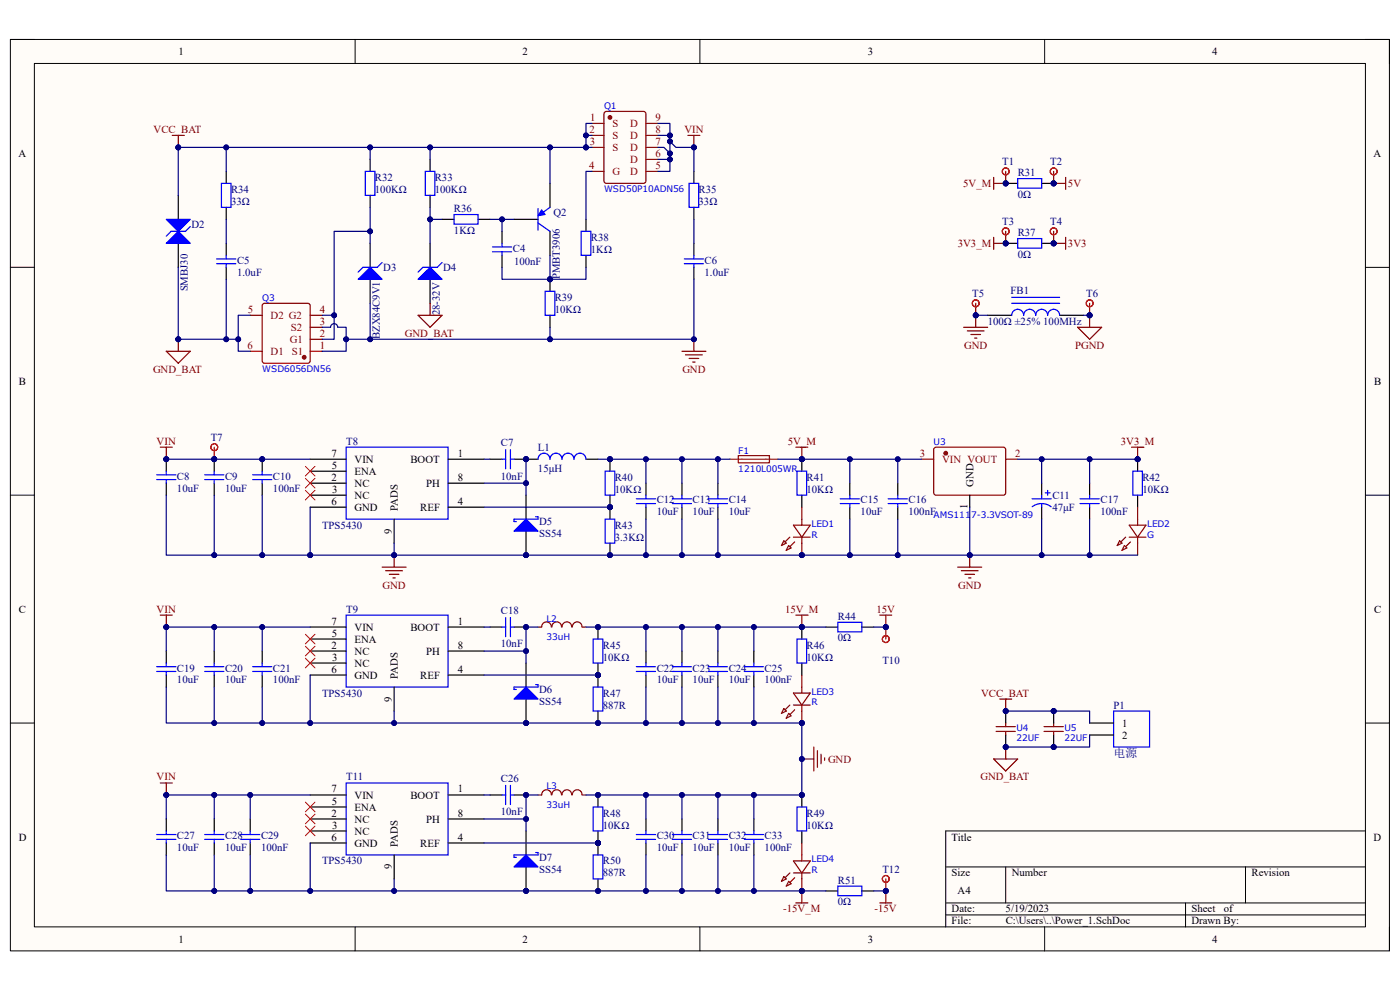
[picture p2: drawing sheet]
<svg xmlns="http://www.w3.org/2000/svg" width="297mm" height="210mm" viewBox="0 0 297 210" stroke-linecap="round" stroke-linejoin="round" font-family="sans-serif">
<defs><g id="words">
<text font-size="2.5" fill="#000080" x="236.3" y="160.5">电源</text>
<g font-size="2.3">
<text x="37.9" y="11.7">1</text>
<text x="110.9" y="11.7">2</text>
<text x="184.1" y="11.7">3</text>
<text x="257.1" y="11.7">4</text>
<text x="3.9" y="33.3">A</text>
<text x="291.4" y="33.3">A</text>
<text x="4" y="81.6">B</text>
<text x="291.5" y="81.6">B</text>
<text x="70.4" y="102">2</text>
<text x="70.4" y="96.9">7</text>
<text x="70.4" y="99.4">5</text>
<text x="75.2" y="100.7">ENA</text>
<text x="75.2" y="98.2">VIN</text>
<text x="87.1" y="98.2">BOOT</text>
<text x="97.1" y="96.9">1</text>
<text x="97.1" y="102">8</text>
<text x="70.4" y="107.1">6</text>
<text x="70.4" y="104.5">3</text>
<text x="75.2" y="103.3">NC</text>
<text x="75.2" y="105.8">NC</text>
<text x="90.4" y="103.3">PH</text>
<text x="97.1" y="107.1">4</text>
<text x="205.2" y="107.9" transform="rotate(-90 205.2 107.9)">1</text>
<text x="206.5" y="103.3" transform="rotate(-90 206.5 103.3)">GND</text>
<text x="75.2" y="108.3">GND</text>
<text x="83.1" y="113.2" transform="rotate(-90 83.1 113.2)">9</text>
<text x="84.4" y="108.3" transform="rotate(-90 84.4 108.3)">PADS</text>
<text x="89.2" y="108.3">REF</text>
<text x="4" y="130">C</text>
<text x="291.5" y="130">C</text>
<text x="70.4" y="137.6">2</text>
<text x="70.4" y="132.5">7</text>
<text x="70.4" y="135">5</text>
<text x="75.2" y="136.3">ENA</text>
<text x="75.2" y="133.8">VIN</text>
<text x="87.1" y="133.8">BOOT</text>
<text x="97.1" y="132.5">1</text>
<text x="97.1" y="137.6">8</text>
<text x="70.4" y="142.7">6</text>
<text x="70.4" y="140.1">3</text>
<text x="75.2" y="138.9">NC</text>
<text x="75.2" y="141.4">NC</text>
<text x="75.2" y="144">GND</text>
<text x="84.4" y="144" transform="rotate(-90 84.4 144)">PADS</text>
<text x="89.2" y="144">REF</text>
<text x="90.4" y="138.9">PH</text>
<text x="97.1" y="142.7">4</text>
<text x="83.1" y="148.8" transform="rotate(-90 83.1 148.8)">9</text>
<text x="238" y="154.1">1</text>
<text x="238" y="156.7">2</text>
<text x="70.4" y="173.2">2</text>
<text x="70.4" y="168.1">7</text>
<text x="70.4" y="170.7">5</text>
<text x="75.2" y="172">ENA</text>
<text x="75.2" y="169.4">VIN</text>
<text x="87.1" y="169.4">BOOT</text>
<text x="97.1" y="168.1">1</text>
<text x="97.1" y="173.2">8</text>
<text x="4" y="178.3">D</text>
<text x="70.4" y="178.3">6</text>
<text x="70.4" y="175.8">3</text>
<text x="75.2" y="174.5">NC</text>
<text x="75.2" y="177">NC</text>
<text x="75.2" y="179.6">GND</text>
<text x="84.4" y="179.6" transform="rotate(-90 84.4 179.6)">PADS</text>
<text x="89.2" y="179.6">REF</text>
<text x="90.4" y="174.5">PH</text>
<text x="97.1" y="178.3">4</text>
<text x="201.9" y="178.3">Title</text>
<text x="291.4" y="178.3">D</text>
<text x="83.1" y="184.4" transform="rotate(-90 83.1 184.4)">9</text>
<text x="201.9" y="185.9">Size</text>
<text x="214.6" y="185.9">Number</text>
<text x="265.5" y="185.9">Revision</text>
<text x="203.2" y="189.7">A4</text>
<text x="201.9" y="193.5">Date:</text>
<text x="201.9" y="196.1">File:</text>
<text x="213.3" y="193.5">5/19/2023</text>
<text x="213.4" y="196.1">C:\Users\..\Power_1.SchDoc</text>
<text x="252.8" y="193.5">Sheet</text>
<text x="252.8" y="196.1">Drawn By:</text>
<text x="259.6" y="193.5">of</text>
<text x="37.9" y="199.9">1</text>
<text x="110.9" y="199.9">2</text>
<text x="184.1" y="199.9">3</text>
<text x="257.1" y="199.9">4</text>
</g>
<g font-size="2.3" fill="#800000">
<text x="32.6" y="28.2">VCC_BAT</text>
<text x="145.2" y="28.2">VIN</text>
<text x="204.3" y="39.7">5V_M</text>
<text x="226.6" y="39.7">5V</text>
<text x="203.2" y="52.4">3V3_M</text>
<text x="226.6" y="52.4">3V3</text>
<text x="85.9" y="71.5">GND_BAT</text>
<text x="204.6" y="74">GND</text>
<text x="228.1" y="74">PGND</text>
<text x="32.5" y="79.1">GND_BAT</text>
<text x="144.8" y="79.1">GND</text>
<text x="33.2" y="94.4">VIN</text>
<text x="167.1" y="94.4">5V_M</text>
<text x="237.8" y="94.4">3V3_M</text>
<text x="81.2" y="124.9">GND</text>
<text x="203.3" y="124.9">GND</text>
<text x="33.2" y="130">VIN</text>
<text x="166.5" y="130">15V_M</text>
<text x="185.9" y="130">15V</text>
<text x="208.2" y="147.8">VCC_BAT</text>
<text x="175.7" y="161.8">GND</text>
<text x="33.2" y="165.6">VIN</text>
<text x="208" y="165.6">GND_BAT</text>
<text x="166.2" y="193.5">-15V_M</text>
<text x="185.5" y="193.5">-15V</text>
</g>
<g font-size="2.3" fill="#800">
<text x="125.1" y="28.2">2</text>
<text x="125.2" y="25.7">1</text>
<text x="129.9" y="26.9">S</text>
<text x="129.9" y="29.5">S</text>
<text x="133.7" y="29.5">D</text>
<text x="133.7" y="26.9">D</text>
<text x="139.1" y="28.2">8</text>
<text x="139.1" y="25.7">9</text>
<text x="125" y="35.9">4</text>
<text x="125.1" y="30.7">3</text>
<text x="129.9" y="32">S</text>
<text x="133.7" y="34.6">D</text>
<text x="133.7" y="32">D</text>
<text x="139.1" y="35.9">5</text>
<text x="139.1" y="33.3">6</text>
<text x="139.1" y="30.7">7</text>
<text x="129.9" y="37.1">G</text>
<text x="133.7" y="37.1">D</text>
<text x="52.6" y="66.4">5</text>
<text x="57.4" y="67.6">D2 G2</text>
<text x="61.7" y="70.2">S2</text>
<text x="67.8" y="66.4">4</text>
<text x="67.8" y="68.9">3</text>
<text x="67.8" y="71.5">2</text>
<text x="52.5" y="74">6</text>
<text x="57.4" y="75.3">D1</text>
<text x="61.5" y="72.7">G1</text>
<text x="61.9" y="75.3">S1</text>
<text x="67.8" y="74">1</text>
<text x="195.1" y="96.9">3</text>
<text x="199.9" y="98.2">VIN VOUT</text>
<text x="215.4" y="96.9">2</text>
</g>
<g font-size="2.3" fill="#000080">
<text x="212.6" y="35.1">T1</text>
<text x="222.8" y="35.1">T2</text>
<text x="49" y="40.9">R34</text>
<text x="79.5" y="38.4">R32</text>
<text x="79.5" y="40.9">100KΩ</text>
<text x="92.2" y="38.4">R33</text>
<text x="92.2" y="40.9">100KΩ</text>
<text x="148.2" y="40.9">R35</text>
<text x="215.9" y="37.4">R31</text>
<text x="215.9" y="42">0Ω</text>
<text x="49" y="43.5">33Ω</text>
<text x="96.3" y="45">R36</text>
<text x="117.4" y="45.8">Q2</text>
<text x="148.2" y="43.5">33Ω</text>
<text x="212.6" y="47.8">T3</text>
<text x="222.8" y="47.8">T4</text>
<text x="40.6" y="48.3">D2</text>
<text x="96.3" y="49.6">1KΩ</text>
<text x="108.8" y="53.4">C4</text>
<text x="125.3" y="51.1">R38</text>
<text x="125.3" y="53.6">1KΩ</text>
<text x="215.9" y="50.1">R37</text>
<text x="50.3" y="55.9">C5</text>
<text x="50.3" y="58.5">1.0uF</text>
<text x="81.3" y="57.4">D3</text>
<text x="94" y="57.4">D4</text>
<text x="109.1" y="56.2">100nF</text>
<text x="118.7" y="59.3" transform="rotate(-90 118.7 59.3)">PMBT3906</text>
<text x="149.5" y="55.9">C6</text>
<text x="149.5" y="58.5">1.0uF</text>
<text x="215.9" y="54.7">0Ω</text>
<text x="39.9" y="61.8" transform="rotate(-90 39.9 61.8)">SMBJ30</text>
<text x="117.7" y="63.8">R39</text>
<text x="206.2" y="63.1">T5</text>
<text x="214.4" y="62.3">FB1</text>
<text x="230.4" y="63.1">T6</text>
<text x="80.6" y="72" transform="rotate(-90 80.6 72)">BZX84C9V1</text>
<text x="93.3" y="66.9" transform="rotate(-90 93.3 66.9)">28-32V</text>
<text x="117.7" y="66.4">10KΩ</text>
<text x="209.5" y="68.9">100Ω ±25% 100MHz</text>
<text x="44.7" y="93.6">T7</text>
<text x="73.4" y="94.4">T8</text>
<text x="106.3" y="94.6">C7</text>
<text x="114.1" y="95.6">L1</text>
<text x="37.5" y="101.7">C8</text>
<text x="47.8" y="101.7">C9</text>
<text x="57.9" y="101.7">C10</text>
<text x="106.3" y="101.7">10nF</text>
<text x="114.1" y="100.2">15μH</text>
<text x="130.4" y="102">R40</text>
<text x="171.1" y="102">R41</text>
<text x="242.4" y="102">R42</text>
<text x="37.5" y="104.3">10uF</text>
<text x="47.8" y="104.3">10uF</text>
<text x="57.9" y="104.3">100nF</text>
<text x="130.4" y="104.5">10KΩ</text>
<text x="139.3" y="106.8">C12</text>
<text x="146.9" y="106.8">C13</text>
<text x="154.6" y="106.8">C14</text>
<text x="171.1" y="104.5">10KΩ</text>
<text x="182.6" y="106.8">C15</text>
<text x="192.7" y="106.8">C16</text>
<text x="223.3" y="105.8">C11</text>
<text x="233.5" y="106.8">C17</text>
<text x="242.4" y="104.5">10KΩ</text>
<text x="68.3" y="112.1">TPS5430</text>
<text x="114.4" y="111.4">D5</text>
<text x="114.4" y="113.9">SS54</text>
<text x="130.4" y="112.1">R43</text>
<text x="139.3" y="109.3">10uF</text>
<text x="146.9" y="109.3">10uF</text>
<text x="154.6" y="109.3">10uF</text>
<text x="182.6" y="109.3">10uF</text>
<text x="192.7" y="109.3">100nF</text>
<text x="223.3" y="108.3">47μF</text>
<text x="233.5" y="109.3">100nF</text>
<text x="130.4" y="114.7">3.3KΩ</text>
<text x="73.4" y="130">T9</text>
<text x="106.3" y="130.2">C18</text>
<text x="177.8" y="131.5">R44</text>
<text x="106.3" y="137.3">10nF</text>
<text x="127.9" y="137.6">R45</text>
<text x="171.1" y="137.6">R46</text>
<text x="177.8" y="136.1">0Ω</text>
<text x="37.5" y="142.5">C19</text>
<text x="47.8" y="142.5">C20</text>
<text x="57.9" y="142.5">C21</text>
<text x="127.9" y="140.1">10KΩ</text>
<text x="139.3" y="142.5">C22</text>
<text x="146.9" y="142.5">C23</text>
<text x="154.6" y="142.5">C24</text>
<text x="162.2" y="142.5">C25</text>
<text x="171.1" y="140.1">10KΩ</text>
<text x="187.2" y="140.9">T10</text>
<text x="37.5" y="145">10uF</text>
<text x="47.8" y="145">10uF</text>
<text x="57.9" y="145">100nF</text>
<text x="68.3" y="147.8">TPS5430</text>
<text x="114.4" y="147">D6</text>
<text x="114.4" y="149.6">SS54</text>
<text x="127.9" y="147.8">R47</text>
<text x="139.3" y="145">10uF</text>
<text x="146.9" y="145">10uF</text>
<text x="154.6" y="145">10uF</text>
<text x="162.2" y="145">100nF</text>
<text x="127.9" y="150.3">887R</text>
<text x="236.3" y="150.3">P1</text>
<text x="73.4" y="165.6">T11</text>
<text x="106.3" y="165.8">C26</text>
<text x="106.3" y="173">10nF</text>
<text x="127.9" y="173.2">R48</text>
<text x="171.1" y="173.2">R49</text>
<text x="37.5" y="178.1">C27</text>
<text x="47.8" y="178.1">C28</text>
<text x="55.4" y="178.1">C29</text>
<text x="127.9" y="175.8">10KΩ</text>
<text x="139.3" y="178.1">C30</text>
<text x="146.9" y="178.1">C31</text>
<text x="154.6" y="178.1">C32</text>
<text x="162.2" y="178.1">C33</text>
<text x="171.1" y="175.8">10KΩ</text>
<text x="37.5" y="180.6">10uF</text>
<text x="47.8" y="180.6">10uF</text>
<text x="55.4" y="180.6">100nF</text>
<text x="68.3" y="183.4">TPS5430</text>
<text x="114.4" y="182.6">D7</text>
<text x="114.4" y="185.2">SS54</text>
<text x="127.9" y="183.4">R50</text>
<text x="127.9" y="185.9">887R</text>
<text x="139.3" y="180.6">10uF</text>
<text x="146.9" y="180.6">10uF</text>
<text x="154.6" y="180.6">10uF</text>
<text x="162.2" y="180.6">100nF</text>
<text x="187.2" y="185.2">T12</text>
<text x="177.8" y="187.5">R51</text>
<text x="177.8" y="192">0Ω</text>
</g>
<g font-size="1.9" fill="#00f">
<text x="128.1" y="23.2">Q1</text>
<text x="128.1" y="40.8">WSD50P10ADN56</text>
<text x="55.6" y="63.9">Q3</text>
<text x="55.6" y="79">WSD6056DN56</text>
<text x="198.1" y="94.4">U3</text>
<text x="156.6" y="96.2">F1</text>
<text x="156.6" y="100">1210L005WR</text>
<text x="172.1" y="111.8">LED1</text>
<text x="198.1" y="110">AMS1117-3.3VSOT-89</text>
<text x="243.4" y="111.8">LED2</text>
<text x="172.1" y="114">R</text>
<text x="243.4" y="114">G</text>
<text x="116" y="131.9">L2</text>
<text x="116" y="135.8">33uH</text>
<text x="172.1" y="147.4">LED3</text>
<text x="172.1" y="149.6">R</text>
<text x="215.6" y="155">U4</text>
<text x="225.8" y="155">U5</text>
<text x="215.6" y="157.3">22UF</text>
<text x="225.8" y="157.3">22UF</text>
<text x="116" y="167.5">L3</text>
<text x="116" y="171.4">33uH</text>
<text x="172.1" y="183">LED4</text>
<text x="172.1" y="185.3">R</text>
</g>
</g></defs>
<path d="M2.2 8.4h292.6v193.3h-292.6z" fill-rule="evenodd" fill="#fffcf8"/>
<path d="M2.2 8.4h292.6v193.3h-292.6z" fill="none" stroke="#000" stroke-width=".21"/>
<path d="M7.3 13.5h282.4v183.1h-282.4z" fill-rule="evenodd" fill="#fffcf8"/>
<g fill="none" stroke="#000" stroke-width=".21">
<path d="M2.2 8.4h5.1M7.3 13.5h282.4v183.1h-282.4zM75.3 8.4v5.1M148.5 8.4v5.1M221.6 8.4v5.1M289.7 8.4h5.1v5.1M2.2 56.7h5.1M289.7 56.7h5.1M2.2 105h5.1M289.7 105.1h5.1M2.2 153.4h5.1M289.7 153.4h5.1"/>
<path d="M289.7 176.3h-89.1v20.3M75.3 196.6v5.1M148.5 196.6v5.1M200.6 183.9h89.1M200.6 191.5h89.1M200.6 194.1h89.1M213.4 183.9v7.6M221.6 196.6v5.1M251.5 191.5v5.1M264.2 183.9v7.6M294.8 196.6v5.1"/>
</g>
<path d="M73.4 94.9h21.7v15.2h-21.7z" fill="none" stroke="#00f" stroke-width=".25"/>
<path d="M65.8 97.4h7.6M65.8 100h7.6M95.1 97.4h7.6M65.8 102.5h7.6M65.8 105h7.6M65.8 107.6h7.6M83.6 110.1v5.1M95.1 102.5h7.6M95.1 107.6h7.6" fill="none" stroke="#000" stroke-width=".25"/>
<path d="M198.2 95.1l.4-.2h14.5l.3 .5-.1 9.4-.4 .3-14.6-.1-.2-.5z" fill="none" stroke="#800" stroke-width=".25"/>
<circle cx="200.6" cy="96.1" r=".38" fill="#800"/>
<g fill="none" stroke="#800" stroke-width=".25">
<path d="M195.5 97.4h2.6M213.4 97.4h2.5"/>
<circle cx="200.6" cy="96.1" r=".38"/>
</g>
<path d="M205.7 105.1v2.5" fill="none" stroke="#000" stroke-width=".25"/>
<circle cx="55.6" cy="97.4" r=".51" fill="#000080"/>
<circle cx="55.6" cy="97.4" r=".51" fill="none" stroke="#000080" stroke-width=".21"/>
<path d="M55.6 97.4v2.6M55.6 102.5v2.5" fill="none" stroke="#000" stroke-width=".25"/>
<circle cx="55.6" cy="97.4" r=".51" fill="#000080"/>
<circle cx="55.6" cy="97.4" r=".51" fill="none" stroke="#000080" stroke-width=".21"/>
<path d="M55.6 100v.7M53.6 100.7h4.1M53.6 101.7h4.1M55.6 101.7v.8" fill="none" stroke="#00f" stroke-width=".25"/>
<path d="M83.6 117.8v2.5M81.1 120.3h5.1M81.8 121.1h3.6M82.6 121.8h2M83.4 122.6h.5" fill="none" stroke="#800000" stroke-width=".25"/>
<circle cx="83.6" cy="117.8" r=".51" fill="#000080"/>
<circle cx="83.6" cy="117.8" r=".51" fill="none" stroke="#000080" stroke-width=".21"/>
<path d="M64.8 98.9l2 2.1M66.8 98.9l-2 2.1M64.8 101.5l2 2M64.8 104l2 2.1M66.8 101.5l-2 2M66.8 104l-2 2.1" fill="none" stroke="#f00" stroke-width=".21"/>
<circle cx="111.6" cy="97.4" r=".51" fill="#000080"/>
<circle cx="111.6" cy="97.4" r=".51" fill="none" stroke="#000080" stroke-width=".21"/>
<path d="M104 97.4h2.5M109.1 97.4h2.5" fill="none" stroke="#000" stroke-width=".25"/>
<circle cx="111.6" cy="97.4" r=".51" fill="#000080"/>
<circle cx="111.6" cy="97.4" r=".51" fill="none" stroke="#000080" stroke-width=".21"/>
<g fill="none" stroke="#00f" stroke-width=".25">
<path d="M106.5 97.4h.8M107.3 95.4v4M108.3 95.4v4M108.3 97.4h.8M135 105.8h4.1M135 106.8h4.1M137 105v.8M137 106.8v.8M142.6 105.8h4.1M142.6 106.8h4.1M144.7 105v.8M144.7 106.8v.8"/>
<path d="M150.3 105.8h4M150.3 106.8h4M152.3 105v.8M152.3 106.8v.8"/>
</g>
<path d="M137 102.5v2.5M137 107.6v2.5M144.7 102.5v2.5M144.7 107.6v2.5M152.3 102.5v2.5M152.3 107.6v2.5" fill="none" stroke="#000" stroke-width=".25"/>
<circle cx="129.4" cy="97.4" r=".51" fill="#000080"/>
<circle cx="129.4" cy="97.4" r=".51" fill="none" stroke="#000080" stroke-width=".21"/>
<circle cx="129.4" cy="107.6" r=".51" fill="#000080"/>
<circle cx="129.4" cy="107.6" r=".51" fill="none" stroke="#000080" stroke-width=".21"/>
<path d="M129.4 97.4v2.6" fill="none" stroke="#000" stroke-width=".25"/>
<circle cx="129.4" cy="97.4" r=".51" fill="#000080"/>
<circle cx="129.4" cy="97.4" r=".51" fill="none" stroke="#000080" stroke-width=".21"/>
<path d="M129.4 105v2.6" fill="none" stroke="#000" stroke-width=".25"/>
<circle cx="129.4" cy="107.6" r=".51" fill="#000080"/>
<circle cx="129.4" cy="107.6" r=".51" fill="none" stroke="#000080" stroke-width=".21"/>
<path d="M128.4 100h2v5h-2z" fill="none" stroke="#00f" stroke-width=".25"/>
<circle cx="129.4" cy="107.6" r=".51" fill="#000080"/>
<circle cx="129.4" cy="107.6" r=".51" fill="none" stroke="#000080" stroke-width=".21"/>
<circle cx="129.4" cy="117.8" r=".51" fill="#000080"/>
<circle cx="129.4" cy="117.8" r=".51" fill="none" stroke="#000080" stroke-width=".21"/>
<path d="M129.4 107.6v2.5" fill="none" stroke="#000" stroke-width=".25"/>
<circle cx="129.4" cy="107.6" r=".51" fill="#000080"/>
<circle cx="129.4" cy="107.6" r=".51" fill="none" stroke="#000080" stroke-width=".21"/>
<path d="M129.4 115.2v2.6" fill="none" stroke="#000" stroke-width=".25"/>
<circle cx="129.4" cy="117.8" r=".51" fill="#000080"/>
<circle cx="129.4" cy="117.8" r=".51" fill="none" stroke="#000080" stroke-width=".21"/>
<path d="M128.4 110.1h2v5.1h-2z" fill="none" stroke="#00f" stroke-width=".25"/>
<path d="M154.8 97.4h10.2" fill="none" stroke="#8d2323" stroke-width=".25"/>
<path d="M156.6 96.7h6.6v1.4l-6.6 .1z" fill="none" stroke="#800" stroke-width=".25"/>
<circle cx="170.1" cy="97.4" r=".51" fill="#000080"/>
<circle cx="170.1" cy="97.4" r=".51" fill="none" stroke="#000080" stroke-width=".21"/>
<path d="M170.1 97.4v2.6" fill="none" stroke="#000" stroke-width=".25"/>
<circle cx="170.1" cy="97.4" r=".51" fill="#000080"/>
<circle cx="170.1" cy="97.4" r=".51" fill="none" stroke="#000080" stroke-width=".21"/>
<path d="M170.1 105v2.6" fill="none" stroke="#000" stroke-width=".25"/>
<path d="M169.1 100h2v5h-2z" fill="none" stroke="#00f" stroke-width=".25"/>
<circle cx="170.1" cy="117.8" r=".51" fill="#000080"/>
<circle cx="170.1" cy="117.8" r=".51" fill="none" stroke="#000080" stroke-width=".21"/>
<path d="M166.3 114.7l.5 .5-1 .5zM167.3 115.7l.5 .5-1 .5zM167.6 114l-1.1 1M168.3 114h3.6M168.3 111.4h3.6l-1.8 2.6zM168.6 115l-1 1M170.1 110.1v1.3M170.1 114v3.8" fill="none" stroke="#800" stroke-width=".25"/>
<circle cx="170.1" cy="117.8" r=".51" fill="#000080"/>
<circle cx="170.1" cy="117.8" r=".51" fill="none" stroke="#000080" stroke-width=".21"/>
<path d="M170.1 107.6v2.5" fill="none" stroke="#800" stroke-width=".25"/>
<path d="M180.3 102.5v2.6M180.3 107.6v2.5M190.5 102.5v2.6M190.5 107.6v2.5M221 102.5v2.6M221 107.6v2.5M231.2 102.5v2.6M231.2 107.6v2.5" fill="none" stroke="#000" stroke-width=".25"/>
<g fill="none" stroke="#00f" stroke-width=".25">
<path d="M178.3 105.8h4M178.3 106.8h4M180.3 105.1v.7M180.3 106.8v.8M188.4 105.8h4.1M188.4 106.8h4.1M190.5 105.1v.7M190.5 106.8v.8M219 105.8h4M219 107.5a3.3 3.3 0 0 1 4 0M221 105.1v.7M221 106.8v.8"/>
<path d="M221.8 104.5h1M222.3 104v1.1M229.1 105.8h4.1M229.1 106.8h4.1M231.2 105.1v.7M231.2 106.8v.8"/>
</g>
<path d="M205.7 117.8v2.5M203.2 120.3h5.1M203.9 121.1h3.6M204.7 121.8h2M205.5 122.6h.5" fill="none" stroke="#800000" stroke-width=".25"/>
<circle cx="205.7" cy="117.8" r=".51" fill="#000080"/>
<circle cx="205.7" cy="117.8" r=".51" fill="none" stroke="#000080" stroke-width=".21"/>
<path d="M168.8 94.9h2.6M170.1 94.9v2.5" fill="none" stroke="#800000" stroke-width=".25"/>
<circle cx="170.1" cy="97.4" r=".51" fill="#000080"/>
<circle cx="170.1" cy="97.4" r=".51" fill="none" stroke="#000080" stroke-width=".21"/>
<circle cx="241.3" cy="97.4" r=".51" fill="#000080"/>
<circle cx="241.3" cy="97.4" r=".51" fill="none" stroke="#000080" stroke-width=".21"/>
<path d="M241.3 97.4v2.6" fill="none" stroke="#000" stroke-width=".25"/>
<circle cx="241.3" cy="97.4" r=".51" fill="#000080"/>
<circle cx="241.3" cy="97.4" r=".51" fill="none" stroke="#000080" stroke-width=".21"/>
<path d="M241.3 105.1v2.5" fill="none" stroke="#000" stroke-width=".25"/>
<path d="M240.3 100h2.1v5.1h-2.1z" fill="none" stroke="#00f" stroke-width=".25"/>
<path d="M237.5 114.7l.5 .5-1 .5zM238.5 115.7l.6 .5-1.1 .5zM238.8 114l-1 1M239.6 114h3.5M239.6 111.4h3.5l-1.8 2.6zM239.8 115l-1 1M241.3 107.6v3.8M241.3 114v3.8" fill="none" stroke="#800" stroke-width=".25"/>
<path d="M240.1 94.9h2.5M241.3 94.9v2.5" fill="none" stroke="#800000" stroke-width=".25"/>
<circle cx="241.3" cy="97.4" r=".51" fill="#000080"/>
<circle cx="241.3" cy="97.4" r=".51" fill="none" stroke="#000080" stroke-width=".21"/>
<path d="M34 94.9h2.5M35.3 94.9v2.5" fill="none" stroke="#800000" stroke-width=".25"/>
<circle cx="35.3" cy="97.4" r=".51" fill="#000080"/>
<circle cx="35.3" cy="97.4" r=".51" fill="none" stroke="#000080" stroke-width=".21"/>
<path d="M128.4 23.7l8.1-.1 .5 .3v14.5l-.2 .4-8.2 .1-.4-.3-.1-14.5z" fill="none" stroke="#800" stroke-width=".25"/>
<circle cx="129.4" cy="24.9" r=".38" fill="#800"/>
<g fill="none" stroke="#800" stroke-width=".25">
<path d="M125.6 26.2h2.5M125.6 28.7h2.5M125.6 31.3h2.5M125.6 36.4h2.5M137 26.2h2.6M137 28.7h2.6M137 31.3h2.6M137 36.4h2.6M137 33.8h2.6M53.1 74.5h2.5M53.1 66.9h2.5M65.8 74.5h2.5"/>
<path d="M65.8 66.9h2.5M65.8 69.4h2.5M65.8 72h2.5"/>
<circle cx="129.4" cy="24.9" r=".38"/>
</g>
<circle cx="64.5" cy="75.8" r=".38" fill="#800"/>
<g fill="none" stroke="#800" stroke-width=".25">
<path d="M55.9 64.4l9.4-.1 .4 .3 .1 12-.2 .4-9.5 .1-.4-.3-.1-12z"/>
<circle cx="64.5" cy="75.8" r=".38"/>
</g>
<circle cx="116.7" cy="59.2" r=".51" fill="#000080"/>
<circle cx="116.7" cy="59.2" r=".51" fill="none" stroke="#000080" stroke-width=".21"/>
<path d="M116.7 59.3v2.5M116.7 66.9v2.5" fill="none" stroke="#000" stroke-width=".25"/>
<circle cx="116.7" cy="59.2" r=".51" fill="#000080"/>
<circle cx="116.7" cy="59.2" r=".51" fill="none" stroke="#000080" stroke-width=".21"/>
<path d="M104.5 52.4h4M104.5 53.4h4M106.5 51.6v.8M106.5 53.4v.8M115.7 61.8h2v5.1h-2z" fill="none" stroke="#00f" stroke-width=".25"/>
<path d="M78.5 51.6v5.1M78.5 59.3v5M106.5 49.1v2.5M106.5 54.2v2.5" fill="none" stroke="#000" stroke-width=".25"/>
<path d="M76 59.3l2.5-2.6 2.6 2.6z" fill="#00f"/>
<path d="M76 59.3l2.5-2.6 2.6 2.6zM81.1 55.7l-1.1 1h-3l-1 1" fill="none" stroke="#00f" stroke-width=".25"/>
<path d="M91.2 51.6v5.1M91.2 59.3v5" fill="none" stroke="#000" stroke-width=".25"/>
<path d="M88.7 59.3l2.5-2.6 2.6 2.6z" fill="#00f"/>
<path d="M88.7 59.3l2.5-2.6 2.6 2.6zM93.8 55.7l-1 1h-3.1l-1 1M114.1 44.2v4.6M114.1 47.3l2.6 1.8M116.7 44l-1.8 1.3" fill="none" stroke="#00f" stroke-width=".25"/>
<path d="M116.7 38.9v5.1M109.1 46.5h5M116.7 49.1v5.1" fill="none" stroke="#000" stroke-width=".25"/>
<path d="M114.9 44.5l.8 1-1.6 .3z" fill="#00f"/>
<path d="M114.9 44.5l.8 1-1.6 .3z" fill="none" stroke="#00f" stroke-width=".21"/>
<path d="M37.8 41.4v5.1M37.8 51.6v5.1" fill="none" stroke="#000" stroke-width=".25"/>
<path d="M37.8 49.1l2.6 2.5h-5.1z" fill="#00f"/>
<path d="M37.8 49.1l2.6 2.5h-5.1zM40.4 48.1l-1.1 1h-3l-1 1" fill="none" stroke="#00f" stroke-width=".25"/>
<path d="M35.3 46.5h5.1l-2.6 2.6z" fill="#00f"/>
<path d="M35.3 46.5h5.1l-2.6 2.6z" fill="none" stroke="#00f" stroke-width=".25"/>
<path d="M36.5 28.7h2.6M37.8 28.7v2.6" fill="none" stroke="#800000" stroke-width=".25"/>
<circle cx="37.8" cy="31.3" r=".51" fill="#000080"/>
<circle cx="37.8" cy="31.3" r=".51" fill="none" stroke="#000080" stroke-width=".21"/>
<path d="M35.3 74.5h5.1l-2.6 2.6zM37.8 72v2.5" fill="none" stroke="#800000" stroke-width=".25"/>
<circle cx="37.8" cy="72" r=".51" fill="#000080"/>
<circle cx="37.8" cy="72" r=".51" fill="none" stroke="#000080" stroke-width=".21"/>
<path d="M88.7 66.9h5.1l-2.6 2.5zM91.2 64.3v2.6M144.7 74.5h5.1M145.4 75.3h3.6M146.2 76h2M147 76.8h.5M147.2 72v2.5" fill="none" stroke="#800000" stroke-width=".25"/>
<circle cx="147.2" cy="72" r=".51" fill="#000080"/>
<circle cx="147.2" cy="72" r=".51" fill="none" stroke="#000080" stroke-width=".21"/>
<path d="M145.9 28.7h2.6M147.2 28.7v2.6" fill="none" stroke="#800000" stroke-width=".25"/>
<circle cx="147.2" cy="31.3" r=".51" fill="#000080"/>
<circle cx="147.2" cy="31.3" r=".51" fill="none" stroke="#000080" stroke-width=".21"/>
<g fill="none" stroke="#000" stroke-width=".25">
<path d="M48 36.4v2.5M78.5 33.8v2.6M91.2 33.8v2.6M147.2 36.4v2.5M48 44v2.5M48 51.6v2.6M48 56.7v2.6M78.5 41.4v2.6M91.2 41.4v2.6M93.8 46.5h2.5M101.4 46.5h2.6M124.3 46.5v2.6"/>
<path d="M124.3 54.2v2.5M147.2 44v2.5M147.2 51.6v2.6M147.2 56.7v2.6"/>
</g>
<g fill="none" stroke="#00f" stroke-width=".25">
<path d="M47 38.9h2v5.1h-2zM77.5 36.4h2v5h-2zM90.2 36.4h2.1v5h-2.1zM146.2 38.9h2v5.1h-2zM46 54.9h4M46 55.9h4M48 54.2v.7M48 55.9v.8M96.3 45.5h5.1v2.1h-5.1zM123.3 49.1h2v5.1h-2zM145.2 54.9h4M145.2 55.9h4"/>
<path d="M147.2 54.2v.7M147.2 55.9v.8"/>
</g>
<circle cx="223.5" cy="38.9" r=".51" fill="#000080"/>
<circle cx="223.5" cy="38.9" r=".51" fill="none" stroke="#000080" stroke-width=".21"/>
<circle cx="213.4" cy="38.9" r=".51" fill="#000080"/>
<circle cx="213.4" cy="38.9" r=".51" fill="none" stroke="#000080" stroke-width=".21"/>
<path d="M221 38.9h2.5" fill="none" stroke="#000" stroke-width=".25"/>
<circle cx="223.5" cy="38.9" r=".51" fill="#000080"/>
<circle cx="223.5" cy="38.9" r=".51" fill="none" stroke="#000080" stroke-width=".21"/>
<path d="M213.4 38.9h2.5" fill="none" stroke="#000" stroke-width=".25"/>
<circle cx="213.4" cy="38.9" r=".51" fill="#000080"/>
<circle cx="213.4" cy="38.9" r=".51" fill="none" stroke="#000080" stroke-width=".21"/>
<path d="M215.9 37.9h5.1v2h-5.1z" fill="none" stroke="#00f" stroke-width=".25"/>
<path d="M210.8 37.6v2.6M210.8 38.9h2.6" fill="none" stroke="#800000" stroke-width=".25"/>
<circle cx="213.4" cy="38.9" r=".51" fill="#000080"/>
<circle cx="213.4" cy="38.9" r=".51" fill="none" stroke="#000080" stroke-width=".21"/>
<circle cx="223.5" cy="51.6" r=".51" fill="#000080"/>
<circle cx="223.5" cy="51.6" r=".51" fill="none" stroke="#000080" stroke-width=".21"/>
<circle cx="213.4" cy="51.6" r=".51" fill="#000080"/>
<circle cx="213.4" cy="51.6" r=".51" fill="none" stroke="#000080" stroke-width=".21"/>
<path d="M221 51.6h2.5" fill="none" stroke="#000" stroke-width=".25"/>
<circle cx="223.5" cy="51.6" r=".51" fill="#000080"/>
<circle cx="223.5" cy="51.6" r=".51" fill="none" stroke="#000080" stroke-width=".21"/>
<path d="M213.4 51.6h2.5" fill="none" stroke="#000" stroke-width=".25"/>
<circle cx="213.4" cy="51.6" r=".51" fill="#000080"/>
<circle cx="213.4" cy="51.6" r=".51" fill="none" stroke="#000080" stroke-width=".21"/>
<path d="M215.9 50.6h5.1v2h-5.1z" fill="none" stroke="#00f" stroke-width=".25"/>
<path d="M210.8 50.4v2.5M210.8 51.6h2.6" fill="none" stroke="#800000" stroke-width=".25"/>
<circle cx="213.4" cy="51.6" r=".51" fill="#000080"/>
<circle cx="213.4" cy="51.6" r=".51" fill="none" stroke="#000080" stroke-width=".21"/>
<path d="M223.5 38.9h2.6M226.1 37.6v2.6" fill="none" stroke="#800000" stroke-width=".25"/>
<circle cx="223.5" cy="38.9" r=".51" fill="#000080"/>
<circle cx="223.5" cy="38.9" r=".51" fill="none" stroke="#000080" stroke-width=".21"/>
<path d="M223.5 51.6h2.6M226.1 50.4v2.5" fill="none" stroke="#800000" stroke-width=".25"/>
<circle cx="223.5" cy="51.6" r=".51" fill="#000080"/>
<circle cx="223.5" cy="51.6" r=".51" fill="none" stroke="#000080" stroke-width=".21"/>
<path d="M236.3 150.8h7.6v7.7h-7.6z" fill="none" stroke="#00f" stroke-width=".25"/>
<path d="M231.2 153.4h5.1M231.2 155.9h5.1" fill="none" stroke="#000" stroke-width=".25"/>
<circle cx="213.4" cy="150.8" r=".51" fill="#000080"/>
<circle cx="213.4" cy="150.8" r=".51" fill="none" stroke="#000080" stroke-width=".21"/>
<circle cx="213.4" cy="158.5" r=".51" fill="#000080"/>
<circle cx="213.4" cy="158.5" r=".51" fill="none" stroke="#000080" stroke-width=".21"/>
<path d="M213.4 153.4v.7M213.4 155.2v.7" fill="none" stroke="#800" stroke-width=".25"/>
<path d="M213.4 150.8v2.6" fill="none" stroke="#000" stroke-width=".25"/>
<circle cx="213.4" cy="150.8" r=".51" fill="#000080"/>
<circle cx="213.4" cy="150.8" r=".51" fill="none" stroke="#000080" stroke-width=".21"/>
<path d="M213.4 155.9v2.6" fill="none" stroke="#000" stroke-width=".25"/>
<circle cx="213.4" cy="158.5" r=".51" fill="#000080"/>
<circle cx="213.4" cy="158.5" r=".51" fill="none" stroke="#000080" stroke-width=".21"/>
<path d="M211.3 154.1h4.1M211.3 155.2h4.1" fill="none" stroke="#800" stroke-width=".25"/>
<circle cx="223.5" cy="150.8" r=".51" fill="#000080"/>
<circle cx="223.5" cy="150.8" r=".51" fill="none" stroke="#000080" stroke-width=".21"/>
<circle cx="223.5" cy="158.5" r=".51" fill="#000080"/>
<circle cx="223.5" cy="158.5" r=".51" fill="none" stroke="#000080" stroke-width=".21"/>
<path d="M223.5 153.4v.7M223.5 155.2v.7" fill="none" stroke="#800" stroke-width=".25"/>
<path d="M223.5 150.8v2.6" fill="none" stroke="#000" stroke-width=".25"/>
<circle cx="223.5" cy="150.8" r=".51" fill="#000080"/>
<circle cx="223.5" cy="150.8" r=".51" fill="none" stroke="#000080" stroke-width=".21"/>
<path d="M223.5 155.9v2.6" fill="none" stroke="#000" stroke-width=".25"/>
<circle cx="223.5" cy="158.5" r=".51" fill="#000080"/>
<circle cx="223.5" cy="158.5" r=".51" fill="none" stroke="#000080" stroke-width=".21"/>
<path d="M221.5 154.1h4.1M221.5 155.2h4.1" fill="none" stroke="#800" stroke-width=".25"/>
<path d="M213.4 158.5v2.5M210.8 161h5.1l-2.5 2.6z" fill="none" stroke="#800000" stroke-width=".25"/>
<circle cx="213.4" cy="158.5" r=".51" fill="#000080"/>
<circle cx="213.4" cy="158.5" r=".51" fill="none" stroke="#000080" stroke-width=".21"/>
<path d="M212.1 148.3h2.5M213.4 148.3v2.5" fill="none" stroke="#800000" stroke-width=".25"/>
<circle cx="213.4" cy="150.8" r=".51" fill="#000080"/>
<circle cx="213.4" cy="150.8" r=".51" fill="none" stroke="#000080" stroke-width=".21"/>
<circle cx="45.5" cy="97.4" r=".51" fill="#000080"/>
<circle cx="45.5" cy="97.4" r=".51" fill="none" stroke="#000080" stroke-width=".21"/>
<path d="M45.5 97.4v2.6M45.5 102.5v2.5" fill="none" stroke="#000" stroke-width=".25"/>
<circle cx="45.5" cy="97.4" r=".51" fill="#000080"/>
<circle cx="45.5" cy="97.4" r=".51" fill="none" stroke="#000080" stroke-width=".21"/>
<path d="M45.5 100v.7M43.4 100.7h4.1M43.4 101.7h4.1M45.5 101.7v.8" fill="none" stroke="#00f" stroke-width=".25"/>
<circle cx="35.3" cy="97.4" r=".51" fill="#000080"/>
<circle cx="35.3" cy="97.4" r=".51" fill="none" stroke="#000080" stroke-width=".21"/>
<path d="M35.3 97.4v2.6M35.3 102.5v2.5" fill="none" stroke="#000" stroke-width=".25"/>
<circle cx="35.3" cy="97.4" r=".51" fill="#000080"/>
<circle cx="35.3" cy="97.4" r=".51" fill="none" stroke="#000080" stroke-width=".21"/>
<path d="M214.6 66.9a1.27 1.27 0 0 1 1.3-1.3 1.27 1.27 0 0 1 1.3 1.3 1.28 1.28 0 0 1 1.2-1.3 1.28 1.28 0 0 1 1.3 1.3 1.27 1.27 0 0 1 1.3-1.3 1.27 1.27 0 0 1 1.3 1.3 1.27 1.27 0 0 1 1.2-1.3 1.27 1.27 0 0 1 1.3 1.3M214.6 64.3h10.2M214.6 63.1h10.2M35.3 100v.7M33.2 100.7h4.1M33.2 101.7h4.1M35.3 101.7v.8" fill="none" stroke="#00f" stroke-width=".25"/>
<path d="M209.5 66.9h5.1M224.8 66.9h5.1" fill="none" stroke="#000" stroke-width=".25"/>
<path d="M228.6 69.4h5.1l-2.5 2.6zM231.2 66.9v2.5" fill="none" stroke="#800000" stroke-width=".25"/>
<circle cx="231.2" cy="66.9" r=".51" fill="#000080"/>
<circle cx="231.2" cy="66.9" r=".51" fill="none" stroke="#000080" stroke-width=".21"/>
<path d="M204.4 69.4h5.1M205.2 70.2h3.6M206 71h2M206.7 71.7h.6M207 66.9v2.5" fill="none" stroke="#800000" stroke-width=".25"/>
<circle cx="207" cy="66.9" r=".51" fill="#000080"/>
<circle cx="207" cy="66.9" r=".51" fill="none" stroke="#000080" stroke-width=".21"/>
<circle cx="45.5" cy="97.4" r=".51" fill="#000080"/>
<circle cx="45.5" cy="97.4" r=".51" fill="none" stroke="#000080" stroke-width=".21"/>
<path d="M45.5 94.9v2.5" fill="none" stroke="#800" stroke-width=".25"/>
<circle cx="45.5" cy="97.4" r=".51" fill="#000080"/>
<circle cx="45.5" cy="97.4" r=".51" fill="none" stroke="#000080" stroke-width=".21"/>
<circle cx="45.5" cy="94.9" r=".73" fill="none" stroke="#f00" stroke-width=".25"/>
<circle cx="207" cy="66.9" r=".51" fill="#000080"/>
<circle cx="207" cy="66.9" r=".51" fill="none" stroke="#000080" stroke-width=".21"/>
<path d="M207 64.3v2.6" fill="none" stroke="#800" stroke-width=".25"/>
<circle cx="207" cy="66.9" r=".51" fill="#000080"/>
<circle cx="207" cy="66.9" r=".51" fill="none" stroke="#000080" stroke-width=".21"/>
<circle cx="207" cy="64.3" r=".73" fill="none" stroke="#f00" stroke-width=".25"/>
<circle cx="231.2" cy="66.9" r=".51" fill="#000080"/>
<circle cx="231.2" cy="66.9" r=".51" fill="none" stroke="#000080" stroke-width=".21"/>
<path d="M231.2 64.3v2.6" fill="none" stroke="#800" stroke-width=".25"/>
<circle cx="231.2" cy="66.9" r=".51" fill="#000080"/>
<circle cx="231.2" cy="66.9" r=".51" fill="none" stroke="#000080" stroke-width=".21"/>
<circle cx="231.2" cy="64.3" r=".73" fill="none" stroke="#f00" stroke-width=".25"/>
<circle cx="223.5" cy="38.9" r=".51" fill="#000080"/>
<circle cx="223.5" cy="38.9" r=".51" fill="none" stroke="#000080" stroke-width=".21"/>
<path d="M223.5 36.4v2.5" fill="none" stroke="#800" stroke-width=".25"/>
<circle cx="223.5" cy="38.9" r=".51" fill="#000080"/>
<circle cx="223.5" cy="38.9" r=".51" fill="none" stroke="#000080" stroke-width=".21"/>
<circle cx="223.5" cy="36.4" r=".73" fill="none" stroke="#f00" stroke-width=".25"/>
<circle cx="223.5" cy="51.6" r=".51" fill="#000080"/>
<circle cx="223.5" cy="51.6" r=".51" fill="none" stroke="#000080" stroke-width=".21"/>
<path d="M223.5 49.1v2.5" fill="none" stroke="#800" stroke-width=".25"/>
<circle cx="223.5" cy="51.6" r=".51" fill="#000080"/>
<circle cx="223.5" cy="51.6" r=".51" fill="none" stroke="#000080" stroke-width=".21"/>
<circle cx="223.5" cy="49.1" r=".73" fill="none" stroke="#f00" stroke-width=".25"/>
<circle cx="213.4" cy="38.9" r=".51" fill="#000080"/>
<circle cx="213.4" cy="38.9" r=".51" fill="none" stroke="#000080" stroke-width=".21"/>
<path d="M213.4 36.4v2.5" fill="none" stroke="#800" stroke-width=".25"/>
<circle cx="213.4" cy="38.9" r=".51" fill="#000080"/>
<circle cx="213.4" cy="38.9" r=".51" fill="none" stroke="#000080" stroke-width=".21"/>
<circle cx="213.4" cy="36.4" r=".73" fill="none" stroke="#f00" stroke-width=".25"/>
<circle cx="213.4" cy="51.6" r=".51" fill="#000080"/>
<circle cx="213.4" cy="51.6" r=".51" fill="none" stroke="#000080" stroke-width=".21"/>
<path d="M213.4 49.1v2.5" fill="none" stroke="#800" stroke-width=".25"/>
<circle cx="213.4" cy="51.6" r=".51" fill="#000080"/>
<circle cx="213.4" cy="51.6" r=".51" fill="none" stroke="#000080" stroke-width=".21"/>
<circle cx="213.4" cy="49.1" r=".73" fill="none" stroke="#f00" stroke-width=".25"/>
<circle cx="111.6" cy="117.8" r=".51" fill="#000080"/>
<circle cx="111.6" cy="117.8" r=".51" fill="none" stroke="#000080" stroke-width=".21"/>
<path d="M111.6 112.7v5.1" fill="none" stroke="#000" stroke-width=".25"/>
<circle cx="111.6" cy="117.8" r=".51" fill="#000080"/>
<circle cx="111.6" cy="117.8" r=".51" fill="none" stroke="#000080" stroke-width=".21"/>
<path d="M111.6 105v5.1" fill="none" stroke="#000" stroke-width=".25"/>
<path d="M109.1 112.7l2.5-2.6 2.5 2.6z" fill="#00f"/>
<path d="M109.1 112.7l2.5-2.6 2.5 2.6zM113.6 109.6h.5v.5h-5v.5h.5M73.4 130.5h21.7v15.2h-21.7zM53.6 141.4h4.1M53.6 142.4h4.1M55.6 140.7v.7M55.6 142.4v.8" fill="none" stroke="#00f" stroke-width=".25"/>
<path d="M55.6 138.1v2.6M65.8 133h7.6M65.8 138.1h7.6M65.8 135.6h7.6M95.1 133h7.6M95.1 138.1h7.6M55.6 143.2v2.5M65.8 140.7h7.6M65.8 143.2h7.6M83.6 145.7v5.1M95.1 143.2h7.6" fill="none" stroke="#000" stroke-width=".25"/>
<path d="M64.8 137.1l2 2M64.8 134.6l2 2M64.8 139.6l2 2.1M66.8 137.1l-2 2M66.8 134.6l-2 2M66.8 139.6l-2 2.1" fill="none" stroke="#f00" stroke-width=".21"/>
<circle cx="111.6" cy="133" r=".51" fill="#000080"/>
<circle cx="111.6" cy="133" r=".51" fill="none" stroke="#000080" stroke-width=".21"/>
<path d="M104 133h2.5M109.1 133h2.5" fill="none" stroke="#000" stroke-width=".25"/>
<circle cx="111.6" cy="133" r=".51" fill="#000080"/>
<circle cx="111.6" cy="133" r=".51" fill="none" stroke="#000080" stroke-width=".21"/>
<g fill="none" stroke="#00f" stroke-width=".25">
<path d="M106.5 133h.8M107.3 131v4.1M108.3 131v4.1M108.3 133h.8M135 141.4h4.1M135 142.4h4.1M137 140.7v.7M137 142.4v.8M142.6 141.4h4.1M142.6 142.4h4.1M144.7 140.7v.7M144.7 142.4v.8"/>
<path d="M150.3 141.4h4M150.3 142.4h4M152.3 140.7v.7M152.3 142.4v.8"/>
</g>
<path d="M114.1 133h.8M114.9 133a1.01 1.01 0 0 1 1-1.1 1.01 1.01 0 0 1 1.1 1.1M117.1 133a1.01 1.01 0 0 1 1-1.1 1.01 1.01 0 0 1 1 1.1M119.2 133a1.01 1.01 0 0 1 1.1-1.1 1.01 1.01 0 0 1 1 1.1M121.4 133a1.01 1.01 0 0 1 1.1-1.1 1.01 1.01 0 0 1 1 1.1M123.5 133h.8" fill="none" stroke="#800" stroke-width=".25"/>
<path d="M137 138.1v2.6M144.7 138.1v2.6M152.3 138.1v2.6M137 143.2v2.5M144.7 143.2v2.5M152.3 143.2v2.5" fill="none" stroke="#000" stroke-width=".25"/>
<circle cx="126.9" cy="133" r=".51" fill="#000080"/>
<circle cx="126.9" cy="133" r=".51" fill="none" stroke="#000080" stroke-width=".21"/>
<circle cx="126.9" cy="143.2" r=".51" fill="#000080"/>
<circle cx="126.9" cy="143.2" r=".51" fill="none" stroke="#000080" stroke-width=".21"/>
<path d="M126.9 133v2.6" fill="none" stroke="#000" stroke-width=".25"/>
<circle cx="126.9" cy="133" r=".51" fill="#000080"/>
<circle cx="126.9" cy="133" r=".51" fill="none" stroke="#000080" stroke-width=".21"/>
<path d="M126.9 140.7v2.5" fill="none" stroke="#000" stroke-width=".25"/>
<circle cx="126.9" cy="143.2" r=".51" fill="#000080"/>
<circle cx="126.9" cy="143.2" r=".51" fill="none" stroke="#000080" stroke-width=".21"/>
<path d="M125.8 135.6h2.1v5.1h-2.1z" fill="none" stroke="#00f" stroke-width=".25"/>
<circle cx="126.9" cy="143.2" r=".51" fill="#000080"/>
<circle cx="126.9" cy="143.2" r=".51" fill="none" stroke="#000080" stroke-width=".21"/>
<circle cx="126.9" cy="153.4" r=".51" fill="#000080"/>
<circle cx="126.9" cy="153.4" r=".51" fill="none" stroke="#000080" stroke-width=".21"/>
<path d="M126.9 143.2v2.5" fill="none" stroke="#000" stroke-width=".25"/>
<circle cx="126.9" cy="143.2" r=".51" fill="#000080"/>
<circle cx="126.9" cy="143.2" r=".51" fill="none" stroke="#000080" stroke-width=".21"/>
<path d="M126.9 150.8v2.6" fill="none" stroke="#000" stroke-width=".25"/>
<circle cx="126.9" cy="153.4" r=".51" fill="#000080"/>
<circle cx="126.9" cy="153.4" r=".51" fill="none" stroke="#000080" stroke-width=".21"/>
<path d="M125.8 145.7h2.1v5.1h-2.1z" fill="none" stroke="#00f" stroke-width=".25"/>
<circle cx="170.1" cy="133" r=".51" fill="#000080"/>
<circle cx="170.1" cy="133" r=".51" fill="none" stroke="#000080" stroke-width=".21"/>
<path d="M170.1 133v2.6" fill="none" stroke="#000" stroke-width=".25"/>
<circle cx="170.1" cy="133" r=".51" fill="#000080"/>
<circle cx="170.1" cy="133" r=".51" fill="none" stroke="#000080" stroke-width=".21"/>
<path d="M170.1 140.7v2.5" fill="none" stroke="#000" stroke-width=".25"/>
<path d="M169.1 135.6h2v5.1h-2z" fill="none" stroke="#00f" stroke-width=".25"/>
<circle cx="170.1" cy="153.4" r=".51" fill="#000080"/>
<circle cx="170.1" cy="153.4" r=".51" fill="none" stroke="#000080" stroke-width=".21"/>
<path d="M166.3 150.3l.5 .5-1 .5zM167.3 151.3l.5 .6-1 .5zM167.6 149.6l-1.1 1M168.3 149.6h3.6M168.3 147h3.6l-1.8 2.6zM168.6 150.6l-1 1M170.1 145.7v1.3M170.1 149.6v3.8" fill="none" stroke="#800" stroke-width=".25"/>
<circle cx="170.1" cy="153.4" r=".51" fill="#000080"/>
<circle cx="170.1" cy="153.4" r=".51" fill="none" stroke="#000080" stroke-width=".21"/>
<path d="M170.1 143.2v2.5" fill="none" stroke="#800" stroke-width=".25"/>
<path d="M168.8 130.5h2.6M170.1 130.5v2.5" fill="none" stroke="#800000" stroke-width=".25"/>
<circle cx="170.1" cy="133" r=".51" fill="#000080"/>
<circle cx="170.1" cy="133" r=".51" fill="none" stroke="#000080" stroke-width=".21"/>
<path d="M34 130.5h2.5M35.3 130.5v2.5" fill="none" stroke="#800000" stroke-width=".25"/>
<circle cx="35.3" cy="133" r=".51" fill="#000080"/>
<circle cx="35.3" cy="133" r=".51" fill="none" stroke="#000080" stroke-width=".21"/>
<g fill="none" stroke="#000" stroke-width=".25">
<path d="M35.3 138.1v2.6M45.5 138.1v2.6M35.3 143.2v2.5M45.5 143.2v2.5M53.1 173.7v2.6M53.1 178.8v2.6M65.8 168.6h7.6M65.8 171.2h7.6M65.8 173.7h7.6M65.8 176.3h7.6M65.8 178.8h7.6M95.1 168.6h7.6"/>
<path d="M95.1 173.7h7.6M95.1 178.8h7.6M83.6 181.4v5.1"/>
</g>
<g fill="none" stroke="#00f" stroke-width=".25">
<path d="M33.2 141.4h4.1M33.2 142.4h4.1M35.3 140.7v.7M35.3 142.4v.8M43.4 141.4h4.1M43.4 142.4h4.1M45.5 140.7v.7M45.5 142.4v.8M51.1 177h4M51.1 178.1h4M53.1 176.3v.7M53.1 178.1v.7"/>
<path d="M73.4 166.1h21.7v15.3h-21.7z"/>
</g>
<path d="M64.8 170.2l2 2M64.8 172.7l2 2.1M64.8 175.3l2 2M66.8 172.7l-2 2.1M66.8 170.2l-2 2M66.8 175.3l-2 2" fill="none" stroke="#f00" stroke-width=".21"/>
<circle cx="111.6" cy="168.6" r=".51" fill="#000080"/>
<circle cx="111.6" cy="168.6" r=".51" fill="none" stroke="#000080" stroke-width=".21"/>
<path d="M104 168.6h2.5M109.1 168.6h2.5" fill="none" stroke="#000" stroke-width=".25"/>
<circle cx="111.6" cy="168.6" r=".51" fill="#000080"/>
<circle cx="111.6" cy="168.6" r=".51" fill="none" stroke="#000080" stroke-width=".21"/>
<g fill="none" stroke="#00f" stroke-width=".25">
<path d="M106.5 168.6h.8M107.3 166.6v4.1M108.3 166.6v4.1M108.3 168.6h.8M135 177h4.1M135 178.1h4.1M137 176.3v.7M137 178.1v.7M142.6 177h4.1M142.6 178.1h4.1M144.7 176.3v.7M144.7 178.1v.7"/>
<path d="M150.3 177h4M150.3 178.1h4M152.3 176.3v.7M152.3 178.1v.7"/>
</g>
<path d="M114.1 168.6h.8M114.9 168.6a1.01 1.01 0 0 1 1-1.1 1.01 1.01 0 0 1 1.1 1.1M117.1 168.6a1.01 1.01 0 0 1 1-1.1 1.01 1.01 0 0 1 1 1.1M119.2 168.6a1.01 1.01 0 0 1 1.1-1.1 1.01 1.01 0 0 1 1 1.1M121.4 168.6a1.01 1.01 0 0 1 1.1-1.1 1.01 1.01 0 0 1 1 1.1M123.5 168.6h.8" fill="none" stroke="#800" stroke-width=".25"/>
<path d="M137 173.7v2.6M137 178.8v2.6M144.7 173.7v2.6M144.7 178.8v2.6M152.3 173.7v2.6M152.3 178.8v2.6" fill="none" stroke="#000" stroke-width=".25"/>
<circle cx="126.9" cy="168.6" r=".51" fill="#000080"/>
<circle cx="126.9" cy="168.6" r=".51" fill="none" stroke="#000080" stroke-width=".21"/>
<circle cx="126.9" cy="178.8" r=".51" fill="#000080"/>
<circle cx="126.9" cy="178.8" r=".51" fill="none" stroke="#000080" stroke-width=".21"/>
<path d="M126.9 168.6v2.6" fill="none" stroke="#000" stroke-width=".25"/>
<circle cx="126.9" cy="168.6" r=".51" fill="#000080"/>
<circle cx="126.9" cy="168.6" r=".51" fill="none" stroke="#000080" stroke-width=".21"/>
<path d="M126.9 176.3v2.5" fill="none" stroke="#000" stroke-width=".25"/>
<circle cx="126.9" cy="178.8" r=".51" fill="#000080"/>
<circle cx="126.9" cy="178.8" r=".51" fill="none" stroke="#000080" stroke-width=".21"/>
<path d="M125.8 171.2h2.1v5.1h-2.1z" fill="none" stroke="#00f" stroke-width=".25"/>
<circle cx="126.9" cy="178.8" r=".51" fill="#000080"/>
<circle cx="126.9" cy="178.8" r=".51" fill="none" stroke="#000080" stroke-width=".21"/>
<circle cx="126.9" cy="189" r=".51" fill="#000080"/>
<circle cx="126.9" cy="189" r=".51" fill="none" stroke="#000080" stroke-width=".21"/>
<path d="M126.9 178.8v2.6" fill="none" stroke="#000" stroke-width=".25"/>
<circle cx="126.9" cy="178.8" r=".51" fill="#000080"/>
<circle cx="126.9" cy="178.8" r=".51" fill="none" stroke="#000080" stroke-width=".21"/>
<path d="M126.9 186.5v2.5" fill="none" stroke="#000" stroke-width=".25"/>
<circle cx="126.9" cy="189" r=".51" fill="#000080"/>
<circle cx="126.9" cy="189" r=".51" fill="none" stroke="#000080" stroke-width=".21"/>
<path d="M125.8 181.4h2.1v5.1h-2.1z" fill="none" stroke="#00f" stroke-width=".25"/>
<circle cx="170.1" cy="168.6" r=".51" fill="#000080"/>
<circle cx="170.1" cy="168.6" r=".51" fill="none" stroke="#000080" stroke-width=".21"/>
<path d="M170.1 168.6v2.6" fill="none" stroke="#000" stroke-width=".25"/>
<circle cx="170.1" cy="168.6" r=".51" fill="#000080"/>
<circle cx="170.1" cy="168.6" r=".51" fill="none" stroke="#000080" stroke-width=".21"/>
<path d="M170.1 176.3v2.5" fill="none" stroke="#000" stroke-width=".25"/>
<path d="M169.1 171.2h2v5.1h-2z" fill="none" stroke="#00f" stroke-width=".25"/>
<circle cx="170.1" cy="189" r=".51" fill="#000080"/>
<circle cx="170.1" cy="189" r=".51" fill="none" stroke="#000080" stroke-width=".21"/>
<path d="M166.3 185.9l.5 .6-1 .5zM167.3 187l.5 .5-1 .5zM167.6 185.2l-1.1 1M168.3 185.2h3.6M168.3 182.6h3.6l-1.8 2.6zM168.6 186.2l-1 1M170.1 181.4v1.2M170.1 185.2v3.8" fill="none" stroke="#800" stroke-width=".25"/>
<circle cx="170.1" cy="189" r=".51" fill="#000080"/>
<circle cx="170.1" cy="189" r=".51" fill="none" stroke="#000080" stroke-width=".21"/>
<path d="M170.1 178.8v2.6" fill="none" stroke="#800" stroke-width=".25"/>
<path d="M34 166.1h2.5M35.3 166.1v2.5" fill="none" stroke="#800000" stroke-width=".25"/>
<circle cx="35.3" cy="168.6" r=".51" fill="#000080"/>
<circle cx="35.3" cy="168.6" r=".51" fill="none" stroke="#000080" stroke-width=".21"/>
<path d="M35.3 173.7v2.6M35.3 178.8v2.6M45.5 173.7v2.6M45.5 178.8v2.6" fill="none" stroke="#000" stroke-width=".25"/>
<path d="M33.2 177h4.1M33.2 178.1h4.1M35.3 176.3v.7M35.3 178.1v.7M43.4 177h4.1M43.4 178.1h4.1M45.5 176.3v.7M45.5 178.1v.7" fill="none" stroke="#00f" stroke-width=".25"/>
<path d="M168.8 191.5h2.6M170.1 189v2.5" fill="none" stroke="#800000" stroke-width=".25"/>
<circle cx="170.1" cy="189" r=".51" fill="#000080"/>
<circle cx="170.1" cy="189" r=".51" fill="none" stroke="#000080" stroke-width=".21"/>
<path d="M175.2 133h2.5M182.8 133h2.6M175.2 189h2.5M182.8 189h2.6" fill="none" stroke="#000" stroke-width=".25"/>
<path d="M177.7 132h5.1v2h-5.1zM177.7 188h5.1v2h-5.1z" fill="none" stroke="#00f" stroke-width=".25"/>
<path d="M186.6 130.5h2.6M187.9 130.5v2.5" fill="none" stroke="#800000" stroke-width=".25"/>
<circle cx="187.9" cy="133" r=".51" fill="#000080"/>
<circle cx="187.9" cy="133" r=".51" fill="none" stroke="#000080" stroke-width=".21"/>
<path d="M186.6 191.5h2.6M187.9 189v2.5" fill="none" stroke="#800000" stroke-width=".25"/>
<circle cx="187.9" cy="189" r=".51" fill="#000080"/>
<circle cx="187.9" cy="189" r=".51" fill="none" stroke="#000080" stroke-width=".21"/>
<circle cx="187.9" cy="133" r=".51" fill="#000080"/>
<circle cx="187.9" cy="133" r=".51" fill="none" stroke="#000080" stroke-width=".21"/>
<path d="M187.9 133v2.6" fill="none" stroke="#800" stroke-width=".25"/>
<circle cx="187.9" cy="133" r=".51" fill="#000080"/>
<circle cx="187.9" cy="133" r=".51" fill="none" stroke="#000080" stroke-width=".21"/>
<circle cx="187.9" cy="135.6" r=".73" fill="none" stroke="#f00" stroke-width=".25"/>
<circle cx="187.9" cy="189" r=".51" fill="#000080"/>
<circle cx="187.9" cy="189" r=".51" fill="none" stroke="#000080" stroke-width=".21"/>
<path d="M187.9 186.5v2.5" fill="none" stroke="#800" stroke-width=".25"/>
<circle cx="187.9" cy="189" r=".51" fill="#000080"/>
<circle cx="187.9" cy="189" r=".51" fill="none" stroke="#000080" stroke-width=".21"/>
<circle cx="187.9" cy="186.5" r=".73" fill="none" stroke="#f00" stroke-width=".25"/>
<path d="M159.9 138.1v2.6M159.9 143.2v2.5M159.9 173.7v2.6M159.9 178.8v2.6" fill="none" stroke="#000" stroke-width=".25"/>
<path d="M157.9 141.4h4.1M157.9 142.4h4.1M159.9 140.7v.7M159.9 142.4v.8M157.9 177h4.1M157.9 178.1h4.1M159.9 176.3v.7M159.9 178.1v.7" fill="none" stroke="#00f" stroke-width=".25"/>
<circle cx="111.6" cy="153.4" r=".51" fill="#000080"/>
<circle cx="111.6" cy="153.4" r=".51" fill="none" stroke="#000080" stroke-width=".21"/>
<path d="M111.6 148.3v5.1" fill="none" stroke="#000" stroke-width=".25"/>
<circle cx="111.6" cy="153.4" r=".51" fill="#000080"/>
<circle cx="111.6" cy="153.4" r=".51" fill="none" stroke="#000080" stroke-width=".21"/>
<path d="M111.6 140.7v5" fill="none" stroke="#000" stroke-width=".25"/>
<path d="M109.1 148.3l2.5-2.6 2.5 2.6z" fill="#00f"/>
<path d="M109.1 148.3l2.5-2.6 2.5 2.6zM113.6 145.2h.5v.5h-5v.6h.5" fill="none" stroke="#00f" stroke-width=".25"/>
<circle cx="111.6" cy="189" r=".51" fill="#000080"/>
<circle cx="111.6" cy="189" r=".51" fill="none" stroke="#000080" stroke-width=".21"/>
<path d="M111.6 183.9v5.1" fill="none" stroke="#000" stroke-width=".25"/>
<circle cx="111.6" cy="189" r=".51" fill="#000080"/>
<circle cx="111.6" cy="189" r=".51" fill="none" stroke="#000080" stroke-width=".21"/>
<path d="M111.6 176.3v5.1" fill="none" stroke="#000" stroke-width=".25"/>
<path d="M109.1 183.9l2.5-2.5 2.5 2.5z" fill="#00f"/>
<path d="M109.1 183.9l2.5-2.5 2.5 2.5zM113.6 180.9h.5v.5h-5v.5h.5" fill="none" stroke="#00f" stroke-width=".25"/>
<circle cx="111.6" cy="97.4" r=".51" fill="#000080"/>
<circle cx="111.6" cy="97.4" r=".51" fill="none" stroke="#000080" stroke-width=".21"/>
<path d="M111.6 97.4h2.5" fill="none" stroke="#000" stroke-width=".25"/>
<circle cx="111.6" cy="97.4" r=".51" fill="#000080"/>
<circle cx="111.6" cy="97.4" r=".51" fill="none" stroke="#000080" stroke-width=".21"/>
<path d="M124.3 97.4h2.6" fill="none" stroke="#000" stroke-width=".25"/>
<path d="M114.1 97.4a1.27 1.27 0 0 1 1.3-1.3 1.27 1.27 0 0 1 1.3 1.3 1.27 1.27 0 0 1 1.3-1.3 1.27 1.27 0 0 1 1.2 1.3 1.27 1.27 0 0 1 1.3-1.3 1.27 1.27 0 0 1 1.3 1.3 1.27 1.27 0 0 1 1.2-1.3 1.27 1.27 0 0 1 1.3 1.3" fill="none" stroke="#00f" stroke-width=".25"/>
<path d="M102.7 97.4h1.3M83.6 115.2v2.6h28" fill="none" stroke="#000080" stroke-width=".25"/>
<circle cx="83.6" cy="117.8" r=".51" fill="#000080"/>
<circle cx="83.6" cy="117.8" r=".51" fill="none" stroke="#000080" stroke-width=".21"/>
<circle cx="111.6" cy="117.8" r=".51" fill="#000080"/>
<circle cx="111.6" cy="117.8" r=".51" fill="none" stroke="#000080" stroke-width=".21"/>
<path d="M111.6 102.5v2.5" fill="none" stroke="#000080" stroke-width=".25"/>
<circle cx="111.6" cy="102.5" r=".51" fill="#000080"/>
<circle cx="111.6" cy="102.5" r=".51" fill="none" stroke="#000080" stroke-width=".21"/>
<path d="M65.8 117.8h17.8" fill="none" stroke="#000080" stroke-width=".25"/>
<circle cx="65.8" cy="117.8" r=".51" fill="#000080"/>
<circle cx="65.8" cy="117.8" r=".51" fill="none" stroke="#000080" stroke-width=".21"/>
<circle cx="83.6" cy="117.8" r=".51" fill="#000080"/>
<circle cx="83.6" cy="117.8" r=".51" fill="none" stroke="#000080" stroke-width=".21"/>
<path d="M102.7 107.6h26.7" fill="none" stroke="#000080" stroke-width=".25"/>
<circle cx="129.4" cy="107.6" r=".51" fill="#000080"/>
<circle cx="129.4" cy="107.6" r=".51" fill="none" stroke="#000080" stroke-width=".21"/>
<path d="M137 97.4v5.1" fill="none" stroke="#000080" stroke-width=".25"/>
<circle cx="137" cy="97.4" r=".51" fill="#000080"/>
<circle cx="137" cy="97.4" r=".51" fill="none" stroke="#000080" stroke-width=".21"/>
<path d="M144.7 97.4v5.1" fill="none" stroke="#000080" stroke-width=".25"/>
<circle cx="144.7" cy="97.4" r=".51" fill="#000080"/>
<circle cx="144.7" cy="97.4" r=".51" fill="none" stroke="#000080" stroke-width=".21"/>
<path d="M137 110.1v7.7" fill="none" stroke="#000080" stroke-width=".25"/>
<circle cx="137" cy="117.8" r=".51" fill="#000080"/>
<circle cx="137" cy="117.8" r=".51" fill="none" stroke="#000080" stroke-width=".21"/>
<path d="M144.7 110.1v7.7" fill="none" stroke="#000080" stroke-width=".25"/>
<circle cx="144.7" cy="117.8" r=".51" fill="#000080"/>
<circle cx="144.7" cy="117.8" r=".51" fill="none" stroke="#000080" stroke-width=".21"/>
<path d="M152.3 97.4v5.1" fill="none" stroke="#000080" stroke-width=".25"/>
<circle cx="152.3" cy="97.4" r=".51" fill="#000080"/>
<circle cx="152.3" cy="97.4" r=".51" fill="none" stroke="#000080" stroke-width=".21"/>
<path d="M152.3 117.8h17.8" fill="none" stroke="#000080" stroke-width=".25"/>
<circle cx="152.3" cy="117.8" r=".51" fill="#000080"/>
<circle cx="152.3" cy="117.8" r=".51" fill="none" stroke="#000080" stroke-width=".21"/>
<circle cx="170.1" cy="117.8" r=".51" fill="#000080"/>
<circle cx="170.1" cy="117.8" r=".51" fill="none" stroke="#000080" stroke-width=".21"/>
<path d="M165 97.4h5.1" fill="none" stroke="#000080" stroke-width=".25"/>
<circle cx="170.1" cy="97.4" r=".51" fill="#000080"/>
<circle cx="170.1" cy="97.4" r=".51" fill="none" stroke="#000080" stroke-width=".21"/>
<path d="M180.3 97.4v5.1" fill="none" stroke="#000080" stroke-width=".25"/>
<circle cx="180.3" cy="97.4" r=".51" fill="#000080"/>
<circle cx="180.3" cy="97.4" r=".51" fill="none" stroke="#000080" stroke-width=".21"/>
<path d="M180.3 110.1v7.7" fill="none" stroke="#000080" stroke-width=".25"/>
<circle cx="180.3" cy="117.8" r=".51" fill="#000080"/>
<circle cx="180.3" cy="117.8" r=".51" fill="none" stroke="#000080" stroke-width=".21"/>
<path d="M190.5 97.4v5.1" fill="none" stroke="#000080" stroke-width=".25"/>
<circle cx="190.5" cy="97.4" r=".51" fill="#000080"/>
<circle cx="190.5" cy="97.4" r=".51" fill="none" stroke="#000080" stroke-width=".21"/>
<path d="M190.5 110.1v7.7" fill="none" stroke="#000080" stroke-width=".25"/>
<circle cx="190.5" cy="117.8" r=".51" fill="#000080"/>
<circle cx="190.5" cy="117.8" r=".51" fill="none" stroke="#000080" stroke-width=".21"/>
<path d="M221 110.1v7.7" fill="none" stroke="#000080" stroke-width=".25"/>
<circle cx="221" cy="117.8" r=".51" fill="#000080"/>
<circle cx="221" cy="117.8" r=".51" fill="none" stroke="#000080" stroke-width=".21"/>
<path d="M221 97.4v5.1" fill="none" stroke="#000080" stroke-width=".25"/>
<circle cx="221" cy="97.4" r=".51" fill="#000080"/>
<circle cx="221" cy="97.4" r=".51" fill="none" stroke="#000080" stroke-width=".21"/>
<path d="M231.2 97.4h10.1" fill="none" stroke="#000080" stroke-width=".25"/>
<circle cx="231.2" cy="97.4" r=".51" fill="#000080"/>
<circle cx="231.2" cy="97.4" r=".51" fill="none" stroke="#000080" stroke-width=".21"/>
<circle cx="241.3" cy="97.4" r=".51" fill="#000080"/>
<circle cx="241.3" cy="97.4" r=".51" fill="none" stroke="#000080" stroke-width=".21"/>
<path d="M231.2 117.8h10.1" fill="none" stroke="#000080" stroke-width=".25"/>
<circle cx="231.2" cy="117.8" r=".51" fill="#000080"/>
<circle cx="231.2" cy="117.8" r=".51" fill="none" stroke="#000080" stroke-width=".21"/>
<path d="M55.6 105v12.8" fill="none" stroke="#000080" stroke-width=".25"/>
<circle cx="55.6" cy="117.8" r=".51" fill="#000080"/>
<circle cx="55.6" cy="117.8" r=".51" fill="none" stroke="#000080" stroke-width=".21"/>
<path d="M45.5 105v12.8" fill="none" stroke="#000080" stroke-width=".25"/>
<circle cx="45.5" cy="117.8" r=".51" fill="#000080"/>
<circle cx="45.5" cy="117.8" r=".51" fill="none" stroke="#000080" stroke-width=".21"/>
<path d="M37.8 31.3v10.1" fill="none" stroke="#000080" stroke-width=".25"/>
<circle cx="37.8" cy="31.3" r=".51" fill="#000080"/>
<circle cx="37.8" cy="31.3" r=".51" fill="none" stroke="#000080" stroke-width=".21"/>
<path d="M37.8 56.7v15.3" fill="none" stroke="#000080" stroke-width=".25"/>
<circle cx="37.8" cy="72" r=".51" fill="#000080"/>
<circle cx="37.8" cy="72" r=".51" fill="none" stroke="#000080" stroke-width=".21"/>
<path d="M48 59.3v12.7h-10.2M48 46.5v5.1" fill="none" stroke="#000080" stroke-width=".25"/>
<circle cx="48" cy="72" r=".51" fill="#000080"/>
<circle cx="48" cy="72" r=".51" fill="none" stroke="#000080" stroke-width=".21"/>
<circle cx="37.8" cy="72" r=".51" fill="#000080"/>
<circle cx="37.8" cy="72" r=".51" fill="none" stroke="#000080" stroke-width=".21"/>
<path d="M48 72h2.5" fill="none" stroke="#000080" stroke-width=".25"/>
<circle cx="48" cy="72" r=".51" fill="#000080"/>
<circle cx="48" cy="72" r=".51" fill="none" stroke="#000080" stroke-width=".21"/>
<circle cx="50.5" cy="72" r=".51" fill="#000080"/>
<circle cx="50.5" cy="72" r=".51" fill="none" stroke="#000080" stroke-width=".21"/>
<path d="M68.3 66.9h2.6v5.1h-2.6" fill="none" stroke="#000080" stroke-width=".25"/>
<circle cx="70.9" cy="66.9" r=".51" fill="#000080"/>
<circle cx="70.9" cy="66.9" r=".51" fill="none" stroke="#000080" stroke-width=".21"/>
<path d="M78.5 64.3v7.7h-5.1" fill="none" stroke="#000080" stroke-width=".25"/>
<circle cx="73.4" cy="72" r=".51" fill="#000080"/>
<circle cx="73.4" cy="72" r=".51" fill="none" stroke="#000080" stroke-width=".21"/>
<circle cx="78.5" cy="72" r=".51" fill="#000080"/>
<circle cx="78.5" cy="72" r=".51" fill="none" stroke="#000080" stroke-width=".21"/>
<path d="M78.5 49.1h-7.6v17.8" fill="none" stroke="#000080" stroke-width=".25"/>
<circle cx="70.9" cy="66.9" r=".51" fill="#000080"/>
<circle cx="70.9" cy="66.9" r=".51" fill="none" stroke="#000080" stroke-width=".21"/>
<circle cx="78.5" cy="49.1" r=".51" fill="#000080"/>
<circle cx="78.5" cy="49.1" r=".51" fill="none" stroke="#000080" stroke-width=".21"/>
<path d="M106.5 56.7v2.6h10.2" fill="none" stroke="#000080" stroke-width=".25"/>
<circle cx="116.7" cy="59.2" r=".51" fill="#000080"/>
<circle cx="116.7" cy="59.2" r=".51" fill="none" stroke="#000080" stroke-width=".21"/>
<path d="M124.3 56.7v2.6h-7.6" fill="none" stroke="#000080" stroke-width=".25"/>
<circle cx="116.7" cy="59.2" r=".51" fill="#000080"/>
<circle cx="116.7" cy="59.2" r=".51" fill="none" stroke="#000080" stroke-width=".21"/>
<path d="M116.7 54.2v5.1M147.2 46.5v5.1" fill="none" stroke="#000080" stroke-width=".25"/>
<circle cx="116.7" cy="59.2" r=".51" fill="#000080"/>
<circle cx="116.7" cy="59.2" r=".51" fill="none" stroke="#000080" stroke-width=".21"/>
<path d="M116.7 31.3v7.6" fill="none" stroke="#000080" stroke-width=".25"/>
<circle cx="116.7" cy="31.3" r=".51" fill="#000080"/>
<circle cx="116.7" cy="31.3" r=".51" fill="none" stroke="#000080" stroke-width=".21"/>
<path d="M116.7 69.4v2.6" fill="none" stroke="#000080" stroke-width=".25"/>
<circle cx="116.7" cy="72" r=".51" fill="#000080"/>
<circle cx="116.7" cy="72" r=".51" fill="none" stroke="#000080" stroke-width=".21"/>
<path d="M104 46.5h2.5v2.6" fill="none" stroke="#000080" stroke-width=".25"/>
<circle cx="106.5" cy="46.5" r=".51" fill="#000080"/>
<circle cx="106.5" cy="46.5" r=".51" fill="none" stroke="#000080" stroke-width=".21"/>
<path d="M106.5 46.5h2.6" fill="none" stroke="#000080" stroke-width=".25"/>
<circle cx="106.5" cy="46.5" r=".51" fill="#000080"/>
<circle cx="106.5" cy="46.5" r=".51" fill="none" stroke="#000080" stroke-width=".21"/>
<path d="M91.2 46.5h2.6" fill="none" stroke="#000080" stroke-width=".25"/>
<circle cx="91.2" cy="46.5" r=".51" fill="#000080"/>
<circle cx="91.2" cy="46.5" r=".51" fill="none" stroke="#000080" stroke-width=".21"/>
<path d="M37.8 31.3h10.2" fill="none" stroke="#000080" stroke-width=".25"/>
<circle cx="37.8" cy="31.3" r=".51" fill="#000080"/>
<circle cx="37.8" cy="31.3" r=".51" fill="none" stroke="#000080" stroke-width=".21"/>
<circle cx="48" cy="31.3" r=".51" fill="#000080"/>
<circle cx="48" cy="31.3" r=".51" fill="none" stroke="#000080" stroke-width=".21"/>
<path d="M78.5 33.8v-2.5h-30.5v5.1" fill="none" stroke="#000080" stroke-width=".25"/>
<circle cx="48" cy="31.3" r=".51" fill="#000080"/>
<circle cx="48" cy="31.3" r=".51" fill="none" stroke="#000080" stroke-width=".21"/>
<circle cx="78.5" cy="31.3" r=".51" fill="#000080"/>
<circle cx="78.5" cy="31.3" r=".51" fill="none" stroke="#000080" stroke-width=".21"/>
<path d="M91.2 31.3v2.5" fill="none" stroke="#000080" stroke-width=".25"/>
<circle cx="91.2" cy="31.3" r=".51" fill="#000080"/>
<circle cx="91.2" cy="31.3" r=".51" fill="none" stroke="#000080" stroke-width=".21"/>
<path d="M124.3 31.3h1.3" fill="none" stroke="#000080" stroke-width=".25"/>
<circle cx="124.3" cy="31.3" r=".51" fill="#000080"/>
<circle cx="124.3" cy="31.3" r=".51" fill="none" stroke="#000080" stroke-width=".21"/>
<path d="M124.3 28.7h1.3" fill="none" stroke="#000080" stroke-width=".25"/>
<circle cx="124.3" cy="28.7" r=".51" fill="#000080"/>
<circle cx="124.3" cy="28.7" r=".51" fill="none" stroke="#000080" stroke-width=".21"/>
<path d="M139.6 33.8h2.5" fill="none" stroke="#000080" stroke-width=".25"/>
<circle cx="142.1" cy="33.8" r=".51" fill="#000080"/>
<circle cx="142.1" cy="33.8" r=".51" fill="none" stroke="#000080" stroke-width=".21"/>
<path d="M139.6 31.3h1.3l1.2 1.2" fill="none" stroke="#000080" stroke-width=".25"/>
<circle cx="142.1" cy="32.5" r=".51" fill="#000080"/>
<circle cx="142.1" cy="32.5" r=".51" fill="none" stroke="#000080" stroke-width=".21"/>
<path d="M139.6 28.7h2.5" fill="none" stroke="#000080" stroke-width=".25"/>
<circle cx="142.1" cy="28.7" r=".51" fill="#000080"/>
<circle cx="142.1" cy="28.7" r=".51" fill="none" stroke="#000080" stroke-width=".21"/>
<path d="M142.1 30l1.3 1.3h3.8" fill="none" stroke="#000080" stroke-width=".25"/>
<circle cx="142.1" cy="30" r=".51" fill="#000080"/>
<circle cx="142.1" cy="30" r=".51" fill="none" stroke="#000080" stroke-width=".21"/>
<circle cx="147.2" cy="31.3" r=".51" fill="#000080"/>
<circle cx="147.2" cy="31.3" r=".51" fill="none" stroke="#000080" stroke-width=".21"/>
<path d="M125.6 36.4h-1.3v10.1M147.2 31.3v5.1" fill="none" stroke="#000080" stroke-width=".25"/>
<circle cx="147.2" cy="31.3" r=".51" fill="#000080"/>
<circle cx="147.2" cy="31.3" r=".51" fill="none" stroke="#000080" stroke-width=".21"/>
<path d="M213.4 150.8h10.1" fill="none" stroke="#000080" stroke-width=".25"/>
<circle cx="223.5" cy="150.8" r=".51" fill="#000080"/>
<circle cx="223.5" cy="150.8" r=".51" fill="none" stroke="#000080" stroke-width=".21"/>
<circle cx="213.4" cy="150.8" r=".51" fill="#000080"/>
<circle cx="213.4" cy="150.8" r=".51" fill="none" stroke="#000080" stroke-width=".21"/>
<path d="M223.5 150.8h7.7v2.6" fill="none" stroke="#000080" stroke-width=".25"/>
<circle cx="223.5" cy="150.8" r=".51" fill="#000080"/>
<circle cx="223.5" cy="150.8" r=".51" fill="none" stroke="#000080" stroke-width=".21"/>
<path d="M213.4 158.5h10.1" fill="none" stroke="#000080" stroke-width=".25"/>
<circle cx="223.5" cy="158.5" r=".51" fill="#000080"/>
<circle cx="223.5" cy="158.5" r=".51" fill="none" stroke="#000080" stroke-width=".21"/>
<circle cx="213.4" cy="158.5" r=".51" fill="#000080"/>
<circle cx="213.4" cy="158.5" r=".51" fill="none" stroke="#000080" stroke-width=".21"/>
<path d="M231.2 155.9v2.6h-7.7" fill="none" stroke="#000080" stroke-width=".25"/>
<circle cx="223.5" cy="158.5" r=".51" fill="#000080"/>
<circle cx="223.5" cy="158.5" r=".51" fill="none" stroke="#000080" stroke-width=".21"/>
<path d="M35.3 97.4h30.5" fill="none" stroke="#000080" stroke-width=".25"/>
<circle cx="35.3" cy="97.4" r=".51" fill="#000080"/>
<circle cx="35.3" cy="97.4" r=".51" fill="none" stroke="#000080" stroke-width=".21"/>
<circle cx="45.5" cy="97.4" r=".51" fill="#000080"/>
<circle cx="45.5" cy="97.4" r=".51" fill="none" stroke="#000080" stroke-width=".21"/>
<circle cx="55.6" cy="97.4" r=".51" fill="#000080"/>
<circle cx="55.6" cy="97.4" r=".51" fill="none" stroke="#000080" stroke-width=".21"/>
<path d="M229.9 66.9h1.3" fill="none" stroke="#000080" stroke-width=".25"/>
<circle cx="231.2" cy="66.9" r=".51" fill="#000080"/>
<circle cx="231.2" cy="66.9" r=".51" fill="none" stroke="#000080" stroke-width=".21"/>
<path d="M207 66.9h2.5" fill="none" stroke="#000080" stroke-width=".25"/>
<circle cx="207" cy="66.9" r=".51" fill="#000080"/>
<circle cx="207" cy="66.9" r=".51" fill="none" stroke="#000080" stroke-width=".21"/>
<path d="M205.7 107.6v10.2h-35.6" fill="none" stroke="#000080" stroke-width=".25"/>
<circle cx="205.7" cy="117.8" r=".51" fill="#000080"/>
<circle cx="205.7" cy="117.8" r=".51" fill="none" stroke="#000080" stroke-width=".21"/>
<circle cx="190.5" cy="117.8" r=".51" fill="#000080"/>
<circle cx="190.5" cy="117.8" r=".51" fill="none" stroke="#000080" stroke-width=".21"/>
<circle cx="180.3" cy="117.8" r=".51" fill="#000080"/>
<circle cx="180.3" cy="117.8" r=".51" fill="none" stroke="#000080" stroke-width=".21"/>
<circle cx="170.1" cy="117.8" r=".51" fill="#000080"/>
<circle cx="170.1" cy="117.8" r=".51" fill="none" stroke="#000080" stroke-width=".21"/>
<path d="M170.1 97.4h25.4" fill="none" stroke="#000080" stroke-width=".25"/>
<circle cx="170.1" cy="97.4" r=".51" fill="#000080"/>
<circle cx="170.1" cy="97.4" r=".51" fill="none" stroke="#000080" stroke-width=".21"/>
<circle cx="180.3" cy="97.4" r=".51" fill="#000080"/>
<circle cx="180.3" cy="97.4" r=".51" fill="none" stroke="#000080" stroke-width=".21"/>
<circle cx="190.5" cy="97.4" r=".51" fill="#000080"/>
<circle cx="190.5" cy="97.4" r=".51" fill="none" stroke="#000080" stroke-width=".21"/>
<path d="M231.2 110.1v7.7h-25.5" fill="none" stroke="#000080" stroke-width=".25"/>
<circle cx="205.7" cy="117.8" r=".51" fill="#000080"/>
<circle cx="205.7" cy="117.8" r=".51" fill="none" stroke="#000080" stroke-width=".21"/>
<circle cx="221" cy="117.8" r=".51" fill="#000080"/>
<circle cx="221" cy="117.8" r=".51" fill="none" stroke="#000080" stroke-width=".21"/>
<circle cx="231.2" cy="117.8" r=".51" fill="#000080"/>
<circle cx="231.2" cy="117.8" r=".51" fill="none" stroke="#000080" stroke-width=".21"/>
<path d="M215.9 97.4h15.3v5.1" fill="none" stroke="#000080" stroke-width=".25"/>
<circle cx="221" cy="97.4" r=".51" fill="#000080"/>
<circle cx="221" cy="97.4" r=".51" fill="none" stroke="#000080" stroke-width=".21"/>
<circle cx="231.2" cy="97.4" r=".51" fill="#000080"/>
<circle cx="231.2" cy="97.4" r=".51" fill="none" stroke="#000080" stroke-width=".21"/>
<path d="M102.7 133h1.3M83.6 150.8v2.6h28" fill="none" stroke="#000080" stroke-width=".25"/>
<circle cx="83.6" cy="153.4" r=".51" fill="#000080"/>
<circle cx="83.6" cy="153.4" r=".51" fill="none" stroke="#000080" stroke-width=".21"/>
<circle cx="111.6" cy="153.4" r=".51" fill="#000080"/>
<circle cx="111.6" cy="153.4" r=".51" fill="none" stroke="#000080" stroke-width=".21"/>
<path d="M111.6 138.1v2.6" fill="none" stroke="#000080" stroke-width=".25"/>
<circle cx="111.6" cy="138.1" r=".51" fill="#000080"/>
<circle cx="111.6" cy="138.1" r=".51" fill="none" stroke="#000080" stroke-width=".21"/>
<path d="M102.7 143.2h24.2" fill="none" stroke="#000080" stroke-width=".25"/>
<circle cx="126.9" cy="143.2" r=".51" fill="#000080"/>
<circle cx="126.9" cy="143.2" r=".51" fill="none" stroke="#000080" stroke-width=".21"/>
<path d="M137 133v5.1" fill="none" stroke="#000080" stroke-width=".25"/>
<circle cx="137" cy="133" r=".51" fill="#000080"/>
<circle cx="137" cy="133" r=".51" fill="none" stroke="#000080" stroke-width=".21"/>
<path d="M144.7 133v5.1" fill="none" stroke="#000080" stroke-width=".25"/>
<circle cx="144.7" cy="133" r=".51" fill="#000080"/>
<circle cx="144.7" cy="133" r=".51" fill="none" stroke="#000080" stroke-width=".21"/>
<path d="M137 145.7v7.7" fill="none" stroke="#000080" stroke-width=".25"/>
<circle cx="137" cy="153.4" r=".51" fill="#000080"/>
<circle cx="137" cy="153.4" r=".51" fill="none" stroke="#000080" stroke-width=".21"/>
<path d="M144.7 145.7v7.7" fill="none" stroke="#000080" stroke-width=".25"/>
<circle cx="144.7" cy="153.4" r=".51" fill="#000080"/>
<circle cx="144.7" cy="153.4" r=".51" fill="none" stroke="#000080" stroke-width=".21"/>
<path d="M152.3 133v5.1" fill="none" stroke="#000080" stroke-width=".25"/>
<circle cx="152.3" cy="133" r=".51" fill="#000080"/>
<circle cx="152.3" cy="133" r=".51" fill="none" stroke="#000080" stroke-width=".21"/>
<path d="M152.3 153.4h17.8" fill="none" stroke="#000080" stroke-width=".25"/>
<circle cx="152.3" cy="153.4" r=".51" fill="#000080"/>
<circle cx="152.3" cy="153.4" r=".51" fill="none" stroke="#000080" stroke-width=".21"/>
<circle cx="159.9" cy="153.4" r=".51" fill="#000080"/>
<circle cx="159.9" cy="153.4" r=".51" fill="none" stroke="#000080" stroke-width=".21"/>
<circle cx="170.1" cy="153.4" r=".51" fill="#000080"/>
<circle cx="170.1" cy="153.4" r=".51" fill="none" stroke="#000080" stroke-width=".21"/>
<path d="M55.6 145.7v7.7" fill="none" stroke="#000080" stroke-width=".25"/>
<circle cx="55.6" cy="153.4" r=".51" fill="#000080"/>
<circle cx="55.6" cy="153.4" r=".51" fill="none" stroke="#000080" stroke-width=".21"/>
<path d="M45.5 145.7v7.7" fill="none" stroke="#000080" stroke-width=".25"/>
<circle cx="45.5" cy="153.4" r=".51" fill="#000080"/>
<circle cx="45.5" cy="153.4" r=".51" fill="none" stroke="#000080" stroke-width=".21"/>
<path d="M114.1 133h-2.5v5.1h-8.9" fill="none" stroke="#000080" stroke-width=".25"/>
<circle cx="111.6" cy="133" r=".51" fill="#000080"/>
<circle cx="111.6" cy="133" r=".51" fill="none" stroke="#000080" stroke-width=".21"/>
<circle cx="111.6" cy="138.1" r=".51" fill="#000080"/>
<circle cx="111.6" cy="138.1" r=".51" fill="none" stroke="#000080" stroke-width=".21"/>
<path d="M152.3 145.7v7.7h-40.7" fill="none" stroke="#000080" stroke-width=".25"/>
<circle cx="111.6" cy="153.4" r=".51" fill="#000080"/>
<circle cx="111.6" cy="153.4" r=".51" fill="none" stroke="#000080" stroke-width=".21"/>
<circle cx="126.9" cy="153.4" r=".51" fill="#000080"/>
<circle cx="126.9" cy="153.4" r=".51" fill="none" stroke="#000080" stroke-width=".21"/>
<circle cx="137" cy="153.4" r=".51" fill="#000080"/>
<circle cx="137" cy="153.4" r=".51" fill="none" stroke="#000080" stroke-width=".21"/>
<circle cx="144.7" cy="153.4" r=".51" fill="#000080"/>
<circle cx="144.7" cy="153.4" r=".51" fill="none" stroke="#000080" stroke-width=".21"/>
<circle cx="152.3" cy="153.4" r=".51" fill="#000080"/>
<circle cx="152.3" cy="153.4" r=".51" fill="none" stroke="#000080" stroke-width=".21"/>
<path d="M65.8 143.2v10.2" fill="none" stroke="#000080" stroke-width=".25"/>
<circle cx="65.8" cy="153.4" r=".51" fill="#000080"/>
<circle cx="65.8" cy="153.4" r=".51" fill="none" stroke="#000080" stroke-width=".21"/>
<path d="M124.3 133h45.8" fill="none" stroke="#000080" stroke-width=".25"/>
<circle cx="126.9" cy="133" r=".51" fill="#000080"/>
<circle cx="126.9" cy="133" r=".51" fill="none" stroke="#000080" stroke-width=".21"/>
<circle cx="137" cy="133" r=".51" fill="#000080"/>
<circle cx="137" cy="133" r=".51" fill="none" stroke="#000080" stroke-width=".21"/>
<circle cx="144.7" cy="133" r=".51" fill="#000080"/>
<circle cx="144.7" cy="133" r=".51" fill="none" stroke="#000080" stroke-width=".21"/>
<circle cx="152.3" cy="133" r=".51" fill="#000080"/>
<circle cx="152.3" cy="133" r=".51" fill="none" stroke="#000080" stroke-width=".21"/>
<circle cx="159.9" cy="133" r=".51" fill="#000080"/>
<circle cx="159.9" cy="133" r=".51" fill="none" stroke="#000080" stroke-width=".21"/>
<circle cx="170.1" cy="133" r=".51" fill="#000080"/>
<circle cx="170.1" cy="133" r=".51" fill="none" stroke="#000080" stroke-width=".21"/>
<path d="M102.7 168.6h1.3M83.6 186.5v2.5h28" fill="none" stroke="#000080" stroke-width=".25"/>
<circle cx="83.6" cy="189" r=".51" fill="#000080"/>
<circle cx="83.6" cy="189" r=".51" fill="none" stroke="#000080" stroke-width=".21"/>
<circle cx="111.6" cy="189" r=".51" fill="#000080"/>
<circle cx="111.6" cy="189" r=".51" fill="none" stroke="#000080" stroke-width=".21"/>
<path d="M111.6 173.7v2.6" fill="none" stroke="#000080" stroke-width=".25"/>
<circle cx="111.6" cy="173.7" r=".51" fill="#000080"/>
<circle cx="111.6" cy="173.7" r=".51" fill="none" stroke="#000080" stroke-width=".21"/>
<path d="M102.7 178.8h24.2" fill="none" stroke="#000080" stroke-width=".25"/>
<circle cx="126.9" cy="178.8" r=".51" fill="#000080"/>
<circle cx="126.9" cy="178.8" r=".51" fill="none" stroke="#000080" stroke-width=".21"/>
<path d="M137 168.6v5.1" fill="none" stroke="#000080" stroke-width=".25"/>
<circle cx="137" cy="168.6" r=".51" fill="#000080"/>
<circle cx="137" cy="168.6" r=".51" fill="none" stroke="#000080" stroke-width=".21"/>
<path d="M144.7 168.6v5.1" fill="none" stroke="#000080" stroke-width=".25"/>
<circle cx="144.7" cy="168.6" r=".51" fill="#000080"/>
<circle cx="144.7" cy="168.6" r=".51" fill="none" stroke="#000080" stroke-width=".21"/>
<path d="M137 181.4v7.6" fill="none" stroke="#000080" stroke-width=".25"/>
<circle cx="137" cy="189" r=".51" fill="#000080"/>
<circle cx="137" cy="189" r=".51" fill="none" stroke="#000080" stroke-width=".21"/>
<path d="M144.7 181.4v7.6" fill="none" stroke="#000080" stroke-width=".25"/>
<circle cx="144.7" cy="189" r=".51" fill="#000080"/>
<circle cx="144.7" cy="189" r=".51" fill="none" stroke="#000080" stroke-width=".21"/>
<path d="M152.3 168.6v5.1" fill="none" stroke="#000080" stroke-width=".25"/>
<circle cx="152.3" cy="168.6" r=".51" fill="#000080"/>
<circle cx="152.3" cy="168.6" r=".51" fill="none" stroke="#000080" stroke-width=".21"/>
<path d="M152.3 189h17.8" fill="none" stroke="#000080" stroke-width=".25"/>
<circle cx="152.3" cy="189" r=".51" fill="#000080"/>
<circle cx="152.3" cy="189" r=".51" fill="none" stroke="#000080" stroke-width=".21"/>
<circle cx="159.9" cy="189" r=".51" fill="#000080"/>
<circle cx="159.9" cy="189" r=".51" fill="none" stroke="#000080" stroke-width=".21"/>
<circle cx="170.1" cy="189" r=".51" fill="#000080"/>
<circle cx="170.1" cy="189" r=".51" fill="none" stroke="#000080" stroke-width=".21"/>
<path d="M45.5 181.4v7.6" fill="none" stroke="#000080" stroke-width=".25"/>
<circle cx="45.5" cy="189" r=".51" fill="#000080"/>
<circle cx="45.5" cy="189" r=".51" fill="none" stroke="#000080" stroke-width=".21"/>
<path d="M114.1 168.6h-2.5v5.1h-8.9" fill="none" stroke="#000080" stroke-width=".25"/>
<circle cx="111.6" cy="168.6" r=".51" fill="#000080"/>
<circle cx="111.6" cy="168.6" r=".51" fill="none" stroke="#000080" stroke-width=".21"/>
<circle cx="111.6" cy="173.7" r=".51" fill="#000080"/>
<circle cx="111.6" cy="173.7" r=".51" fill="none" stroke="#000080" stroke-width=".21"/>
<path d="M65.8 178.8v10.2" fill="none" stroke="#000080" stroke-width=".25"/>
<circle cx="65.8" cy="189" r=".51" fill="#000080"/>
<circle cx="65.8" cy="189" r=".51" fill="none" stroke="#000080" stroke-width=".21"/>
<path d="M170.1 153.4v15.2" fill="none" stroke="#000080" stroke-width=".25"/>
<circle cx="170.1" cy="153.4" r=".51" fill="#000080"/>
<circle cx="170.1" cy="153.4" r=".51" fill="none" stroke="#000080" stroke-width=".21"/>
<circle cx="170.1" cy="161" r=".51" fill="#000080"/>
<circle cx="170.1" cy="161" r=".51" fill="none" stroke="#000080" stroke-width=".21"/>
<circle cx="170.1" cy="168.6" r=".51" fill="#000080"/>
<circle cx="170.1" cy="168.6" r=".51" fill="none" stroke="#000080" stroke-width=".21"/>
<path d="M53.1 181.4v7.6" fill="none" stroke="#000080" stroke-width=".25"/>
<circle cx="53.1" cy="189" r=".51" fill="#000080"/>
<circle cx="53.1" cy="189" r=".51" fill="none" stroke="#000080" stroke-width=".21"/>
<path d="M35.3 168.6v5.1" fill="none" stroke="#000080" stroke-width=".25"/>
<circle cx="35.3" cy="168.6" r=".51" fill="#000080"/>
<circle cx="35.3" cy="168.6" r=".51" fill="none" stroke="#000080" stroke-width=".21"/>
<path d="M35.3 181.4v7.6h48.3" fill="none" stroke="#000080" stroke-width=".25"/>
<circle cx="45.5" cy="189" r=".51" fill="#000080"/>
<circle cx="45.5" cy="189" r=".51" fill="none" stroke="#000080" stroke-width=".21"/>
<circle cx="53.1" cy="189" r=".51" fill="#000080"/>
<circle cx="53.1" cy="189" r=".51" fill="none" stroke="#000080" stroke-width=".21"/>
<circle cx="65.8" cy="189" r=".51" fill="#000080"/>
<circle cx="65.8" cy="189" r=".51" fill="none" stroke="#000080" stroke-width=".21"/>
<circle cx="83.6" cy="189" r=".51" fill="#000080"/>
<circle cx="83.6" cy="189" r=".51" fill="none" stroke="#000080" stroke-width=".21"/>
<path d="M53.1 168.6v5.1" fill="none" stroke="#000080" stroke-width=".25"/>
<circle cx="53.1" cy="168.6" r=".51" fill="#000080"/>
<circle cx="53.1" cy="168.6" r=".51" fill="none" stroke="#000080" stroke-width=".21"/>
<path d="M45.5 168.6v5.1" fill="none" stroke="#000080" stroke-width=".25"/>
<circle cx="45.5" cy="168.6" r=".51" fill="#000080"/>
<circle cx="45.5" cy="168.6" r=".51" fill="none" stroke="#000080" stroke-width=".21"/>
<path d="M35.3 168.6h30.5" fill="none" stroke="#000080" stroke-width=".25"/>
<circle cx="35.3" cy="168.6" r=".51" fill="#000080"/>
<circle cx="35.3" cy="168.6" r=".51" fill="none" stroke="#000080" stroke-width=".21"/>
<circle cx="45.5" cy="168.6" r=".51" fill="#000080"/>
<circle cx="45.5" cy="168.6" r=".51" fill="none" stroke="#000080" stroke-width=".21"/>
<circle cx="53.1" cy="168.6" r=".51" fill="#000080"/>
<circle cx="53.1" cy="168.6" r=".51" fill="none" stroke="#000080" stroke-width=".21"/>
<path d="M35.3 133v5.1" fill="none" stroke="#000080" stroke-width=".25"/>
<circle cx="35.3" cy="133" r=".51" fill="#000080"/>
<circle cx="35.3" cy="133" r=".51" fill="none" stroke="#000080" stroke-width=".21"/>
<path d="M35.3 145.7v7.7h48.3" fill="none" stroke="#000080" stroke-width=".25"/>
<circle cx="45.5" cy="153.4" r=".51" fill="#000080"/>
<circle cx="45.5" cy="153.4" r=".51" fill="none" stroke="#000080" stroke-width=".21"/>
<circle cx="55.6" cy="153.4" r=".51" fill="#000080"/>
<circle cx="55.6" cy="153.4" r=".51" fill="none" stroke="#000080" stroke-width=".21"/>
<circle cx="65.8" cy="153.4" r=".51" fill="#000080"/>
<circle cx="65.8" cy="153.4" r=".51" fill="none" stroke="#000080" stroke-width=".21"/>
<circle cx="83.6" cy="153.4" r=".51" fill="#000080"/>
<circle cx="83.6" cy="153.4" r=".51" fill="none" stroke="#000080" stroke-width=".21"/>
<path d="M55.6 133v5.1" fill="none" stroke="#000080" stroke-width=".25"/>
<circle cx="55.6" cy="133" r=".51" fill="#000080"/>
<circle cx="55.6" cy="133" r=".51" fill="none" stroke="#000080" stroke-width=".21"/>
<path d="M45.5 133v5.1" fill="none" stroke="#000080" stroke-width=".25"/>
<circle cx="45.5" cy="133" r=".51" fill="#000080"/>
<circle cx="45.5" cy="133" r=".51" fill="none" stroke="#000080" stroke-width=".21"/>
<path d="M35.3 133h30.5" fill="none" stroke="#000080" stroke-width=".25"/>
<circle cx="35.3" cy="133" r=".51" fill="#000080"/>
<circle cx="35.3" cy="133" r=".51" fill="none" stroke="#000080" stroke-width=".21"/>
<circle cx="45.5" cy="133" r=".51" fill="#000080"/>
<circle cx="45.5" cy="133" r=".51" fill="none" stroke="#000080" stroke-width=".21"/>
<circle cx="55.6" cy="133" r=".51" fill="#000080"/>
<circle cx="55.6" cy="133" r=".51" fill="none" stroke="#000080" stroke-width=".21"/>
<path d="M170.1 189h5.1" fill="none" stroke="#000080" stroke-width=".25"/>
<circle cx="170.1" cy="189" r=".51" fill="#000080"/>
<circle cx="170.1" cy="189" r=".51" fill="none" stroke="#000080" stroke-width=".21"/>
<path d="M170.1 133h5.1" fill="none" stroke="#000080" stroke-width=".25"/>
<circle cx="170.1" cy="133" r=".51" fill="#000080"/>
<circle cx="170.1" cy="133" r=".51" fill="none" stroke="#000080" stroke-width=".21"/>
<path d="M185.4 133h2.5" fill="none" stroke="#000080" stroke-width=".25"/>
<circle cx="187.9" cy="133" r=".51" fill="#000080"/>
<circle cx="187.9" cy="133" r=".51" fill="none" stroke="#000080" stroke-width=".21"/>
<path d="M185.4 189h2.5" fill="none" stroke="#000080" stroke-width=".25"/>
<circle cx="187.9" cy="189" r=".51" fill="#000080"/>
<circle cx="187.9" cy="189" r=".51" fill="none" stroke="#000080" stroke-width=".21"/>
<path d="M152.3 181.4v7.6h-40.7" fill="none" stroke="#000080" stroke-width=".25"/>
<circle cx="111.6" cy="189" r=".51" fill="#000080"/>
<circle cx="111.6" cy="189" r=".51" fill="none" stroke="#000080" stroke-width=".21"/>
<circle cx="126.9" cy="189" r=".51" fill="#000080"/>
<circle cx="126.9" cy="189" r=".51" fill="none" stroke="#000080" stroke-width=".21"/>
<circle cx="137" cy="189" r=".51" fill="#000080"/>
<circle cx="137" cy="189" r=".51" fill="none" stroke="#000080" stroke-width=".21"/>
<circle cx="144.7" cy="189" r=".51" fill="#000080"/>
<circle cx="144.7" cy="189" r=".51" fill="none" stroke="#000080" stroke-width=".21"/>
<circle cx="152.3" cy="189" r=".51" fill="#000080"/>
<circle cx="152.3" cy="189" r=".51" fill="none" stroke="#000080" stroke-width=".21"/>
<path d="M124.3 168.6h45.8" fill="none" stroke="#000080" stroke-width=".25"/>
<circle cx="126.9" cy="168.6" r=".51" fill="#000080"/>
<circle cx="126.9" cy="168.6" r=".51" fill="none" stroke="#000080" stroke-width=".21"/>
<circle cx="137" cy="168.6" r=".51" fill="#000080"/>
<circle cx="137" cy="168.6" r=".51" fill="none" stroke="#000080" stroke-width=".21"/>
<circle cx="144.7" cy="168.6" r=".51" fill="#000080"/>
<circle cx="144.7" cy="168.6" r=".51" fill="none" stroke="#000080" stroke-width=".21"/>
<circle cx="152.3" cy="168.6" r=".51" fill="#000080"/>
<circle cx="152.3" cy="168.6" r=".51" fill="none" stroke="#000080" stroke-width=".21"/>
<circle cx="159.9" cy="168.6" r=".51" fill="#000080"/>
<circle cx="159.9" cy="168.6" r=".51" fill="none" stroke="#000080" stroke-width=".21"/>
<circle cx="170.1" cy="168.6" r=".51" fill="#000080"/>
<circle cx="170.1" cy="168.6" r=".51" fill="none" stroke="#000080" stroke-width=".21"/>
<path d="M159.9 168.6v5.1" fill="none" stroke="#000080" stroke-width=".25"/>
<circle cx="159.9" cy="168.6" r=".51" fill="#000080"/>
<circle cx="159.9" cy="168.6" r=".51" fill="none" stroke="#000080" stroke-width=".21"/>
<path d="M159.9 181.4v7.6" fill="none" stroke="#000080" stroke-width=".25"/>
<circle cx="159.9" cy="189" r=".51" fill="#000080"/>
<circle cx="159.9" cy="189" r=".51" fill="none" stroke="#000080" stroke-width=".21"/>
<path d="M159.9 145.7v7.7" fill="none" stroke="#000080" stroke-width=".25"/>
<circle cx="159.9" cy="153.4" r=".51" fill="#000080"/>
<circle cx="159.9" cy="153.4" r=".51" fill="none" stroke="#000080" stroke-width=".21"/>
<path d="M159.9 133v5.1" fill="none" stroke="#000080" stroke-width=".25"/>
<circle cx="159.9" cy="133" r=".51" fill="#000080"/>
<circle cx="159.9" cy="133" r=".51" fill="none" stroke="#000080" stroke-width=".21"/>
<path d="M53.1 66.9h-2.6v7.6h2.6" fill="none" stroke="#000080" stroke-width=".25"/>
<circle cx="50.5" cy="72" r=".51" fill="#000080"/>
<circle cx="50.5" cy="72" r=".51" fill="none" stroke="#000080" stroke-width=".21"/>
<path d="M68.3 69.4h1.8a.76 .76 0 0 1 .8-.7 .76 .76 0 0 1 .8 .7h1.7v5.1h-5.1" fill="none" stroke="#000080" stroke-width=".25"/>
<circle cx="73.4" cy="72" r=".51" fill="#000080"/>
<circle cx="73.4" cy="72" r=".51" fill="none" stroke="#000080" stroke-width=".21"/>
<path d="M147.2 59.3v12.7h-68.7" fill="none" stroke="#000080" stroke-width=".25"/>
<circle cx="78.5" cy="72" r=".51" fill="#000080"/>
<circle cx="78.5" cy="72" r=".51" fill="none" stroke="#000080" stroke-width=".21"/>
<circle cx="116.7" cy="72" r=".51" fill="#000080"/>
<circle cx="116.7" cy="72" r=".51" fill="none" stroke="#000080" stroke-width=".21"/>
<circle cx="147.2" cy="72" r=".51" fill="#000080"/>
<circle cx="147.2" cy="72" r=".51" fill="none" stroke="#000080" stroke-width=".21"/>
<path d="M78.5 31.3h45.8" fill="none" stroke="#000080" stroke-width=".25"/>
<circle cx="78.5" cy="31.3" r=".51" fill="#000080"/>
<circle cx="78.5" cy="31.3" r=".51" fill="none" stroke="#000080" stroke-width=".21"/>
<circle cx="91.2" cy="31.3" r=".51" fill="#000080"/>
<circle cx="91.2" cy="31.3" r=".51" fill="none" stroke="#000080" stroke-width=".21"/>
<circle cx="116.7" cy="31.3" r=".51" fill="#000080"/>
<circle cx="116.7" cy="31.3" r=".51" fill="none" stroke="#000080" stroke-width=".21"/>
<circle cx="124.3" cy="31.3" r=".51" fill="#000080"/>
<circle cx="124.3" cy="31.3" r=".51" fill="none" stroke="#000080" stroke-width=".21"/>
<path d="M125.6 26.2h-1.3v5.1" fill="none" stroke="#000080" stroke-width=".25"/>
<circle cx="124.3" cy="28.7" r=".51" fill="#000080"/>
<circle cx="124.3" cy="28.7" r=".51" fill="none" stroke="#000080" stroke-width=".21"/>
<circle cx="124.3" cy="31.3" r=".51" fill="#000080"/>
<circle cx="124.3" cy="31.3" r=".51" fill="none" stroke="#000080" stroke-width=".21"/>
<path d="M139.6 26.2h2.5v10.2h-2.5" fill="none" stroke="#000080" stroke-width=".25"/>
<circle cx="142.1" cy="28.7" r=".51" fill="#000080"/>
<circle cx="142.1" cy="28.7" r=".51" fill="none" stroke="#000080" stroke-width=".21"/>
<circle cx="142.1" cy="30" r=".51" fill="#000080"/>
<circle cx="142.1" cy="30" r=".51" fill="none" stroke="#000080" stroke-width=".21"/>
<circle cx="142.1" cy="32.5" r=".51" fill="#000080"/>
<circle cx="142.1" cy="32.5" r=".51" fill="none" stroke="#000080" stroke-width=".21"/>
<circle cx="142.1" cy="33.8" r=".51" fill="#000080"/>
<circle cx="142.1" cy="33.8" r=".51" fill="none" stroke="#000080" stroke-width=".21"/>
<path d="M78.5 44v7.6" fill="none" stroke="#000080" stroke-width=".25"/>
<circle cx="78.5" cy="49.1" r=".51" fill="#000080"/>
<circle cx="78.5" cy="49.1" r=".51" fill="none" stroke="#000080" stroke-width=".21"/>
<path d="M91.2 44v7.6" fill="none" stroke="#000080" stroke-width=".25"/>
<circle cx="91.2" cy="46.5" r=".51" fill="#000080"/>
<circle cx="91.2" cy="46.5" r=".51" fill="none" stroke="#000080" stroke-width=".21"/>
<path d="M65.8 107.6v10.2" fill="none" stroke="#000080" stroke-width=".25"/>
<circle cx="65.8" cy="117.8" r=".51" fill="#000080"/>
<circle cx="65.8" cy="117.8" r=".51" fill="none" stroke="#000080" stroke-width=".21"/>
<path d="M35.3 105v12.8h30.5" fill="none" stroke="#000080" stroke-width=".25"/>
<circle cx="45.5" cy="117.8" r=".51" fill="#000080"/>
<circle cx="45.5" cy="117.8" r=".51" fill="none" stroke="#000080" stroke-width=".21"/>
<circle cx="55.6" cy="117.8" r=".51" fill="#000080"/>
<circle cx="55.6" cy="117.8" r=".51" fill="none" stroke="#000080" stroke-width=".21"/>
<circle cx="65.8" cy="117.8" r=".51" fill="#000080"/>
<circle cx="65.8" cy="117.8" r=".51" fill="none" stroke="#000080" stroke-width=".21"/>
<path d="M152.3 110.1v7.7h-40.7" fill="none" stroke="#000080" stroke-width=".25"/>
<circle cx="111.6" cy="117.8" r=".51" fill="#000080"/>
<circle cx="111.6" cy="117.8" r=".51" fill="none" stroke="#000080" stroke-width=".21"/>
<circle cx="129.4" cy="117.8" r=".51" fill="#000080"/>
<circle cx="129.4" cy="117.8" r=".51" fill="none" stroke="#000080" stroke-width=".21"/>
<circle cx="137" cy="117.8" r=".51" fill="#000080"/>
<circle cx="137" cy="117.8" r=".51" fill="none" stroke="#000080" stroke-width=".21"/>
<circle cx="144.7" cy="117.8" r=".51" fill="#000080"/>
<circle cx="144.7" cy="117.8" r=".51" fill="none" stroke="#000080" stroke-width=".21"/>
<circle cx="152.3" cy="117.8" r=".51" fill="#000080"/>
<circle cx="152.3" cy="117.8" r=".51" fill="none" stroke="#000080" stroke-width=".21"/>
<path d="M129.4 97.4h25.4" fill="none" stroke="#000080" stroke-width=".25"/>
<circle cx="152.3" cy="97.4" r=".51" fill="#000080"/>
<circle cx="152.3" cy="97.4" r=".51" fill="none" stroke="#000080" stroke-width=".21"/>
<circle cx="144.7" cy="97.4" r=".51" fill="#000080"/>
<circle cx="144.7" cy="97.4" r=".51" fill="none" stroke="#000080" stroke-width=".21"/>
<circle cx="137" cy="97.4" r=".51" fill="#000080"/>
<circle cx="137" cy="97.4" r=".51" fill="none" stroke="#000080" stroke-width=".21"/>
<circle cx="129.4" cy="97.4" r=".51" fill="#000080"/>
<circle cx="129.4" cy="97.4" r=".51" fill="none" stroke="#000080" stroke-width=".21"/>
<path d="M111.6 97.4v5.1h-8.9" fill="none" stroke="#000080" stroke-width=".25"/>
<circle cx="111.6" cy="102.5" r=".51" fill="#000080"/>
<circle cx="111.6" cy="102.5" r=".51" fill="none" stroke="#000080" stroke-width=".21"/>
<circle cx="111.6" cy="97.4" r=".51" fill="#000080"/>
<circle cx="111.6" cy="97.4" r=".51" fill="none" stroke="#000080" stroke-width=".21"/>
<path d="M126.9 97.4h2.5" fill="none" stroke="#000080" stroke-width=".25"/>
<circle cx="129.4" cy="97.4" r=".51" fill="#000080"/>
<circle cx="129.4" cy="97.4" r=".51" fill="none" stroke="#000080" stroke-width=".21"/>
<path d="M172.7 158.5v5.1M173.4 159.2v3.6M174.2 160v2M170.1 161h2.6M174.9 160.8v.5" fill="none" stroke="#800000" stroke-width=".25"/>
<circle cx="170.1" cy="161" r=".51" fill="#000080"/>
<circle cx="170.1" cy="161" r=".51" fill="none" stroke="#000080" stroke-width=".21"/>
<use href="#words"/>
</svg>
